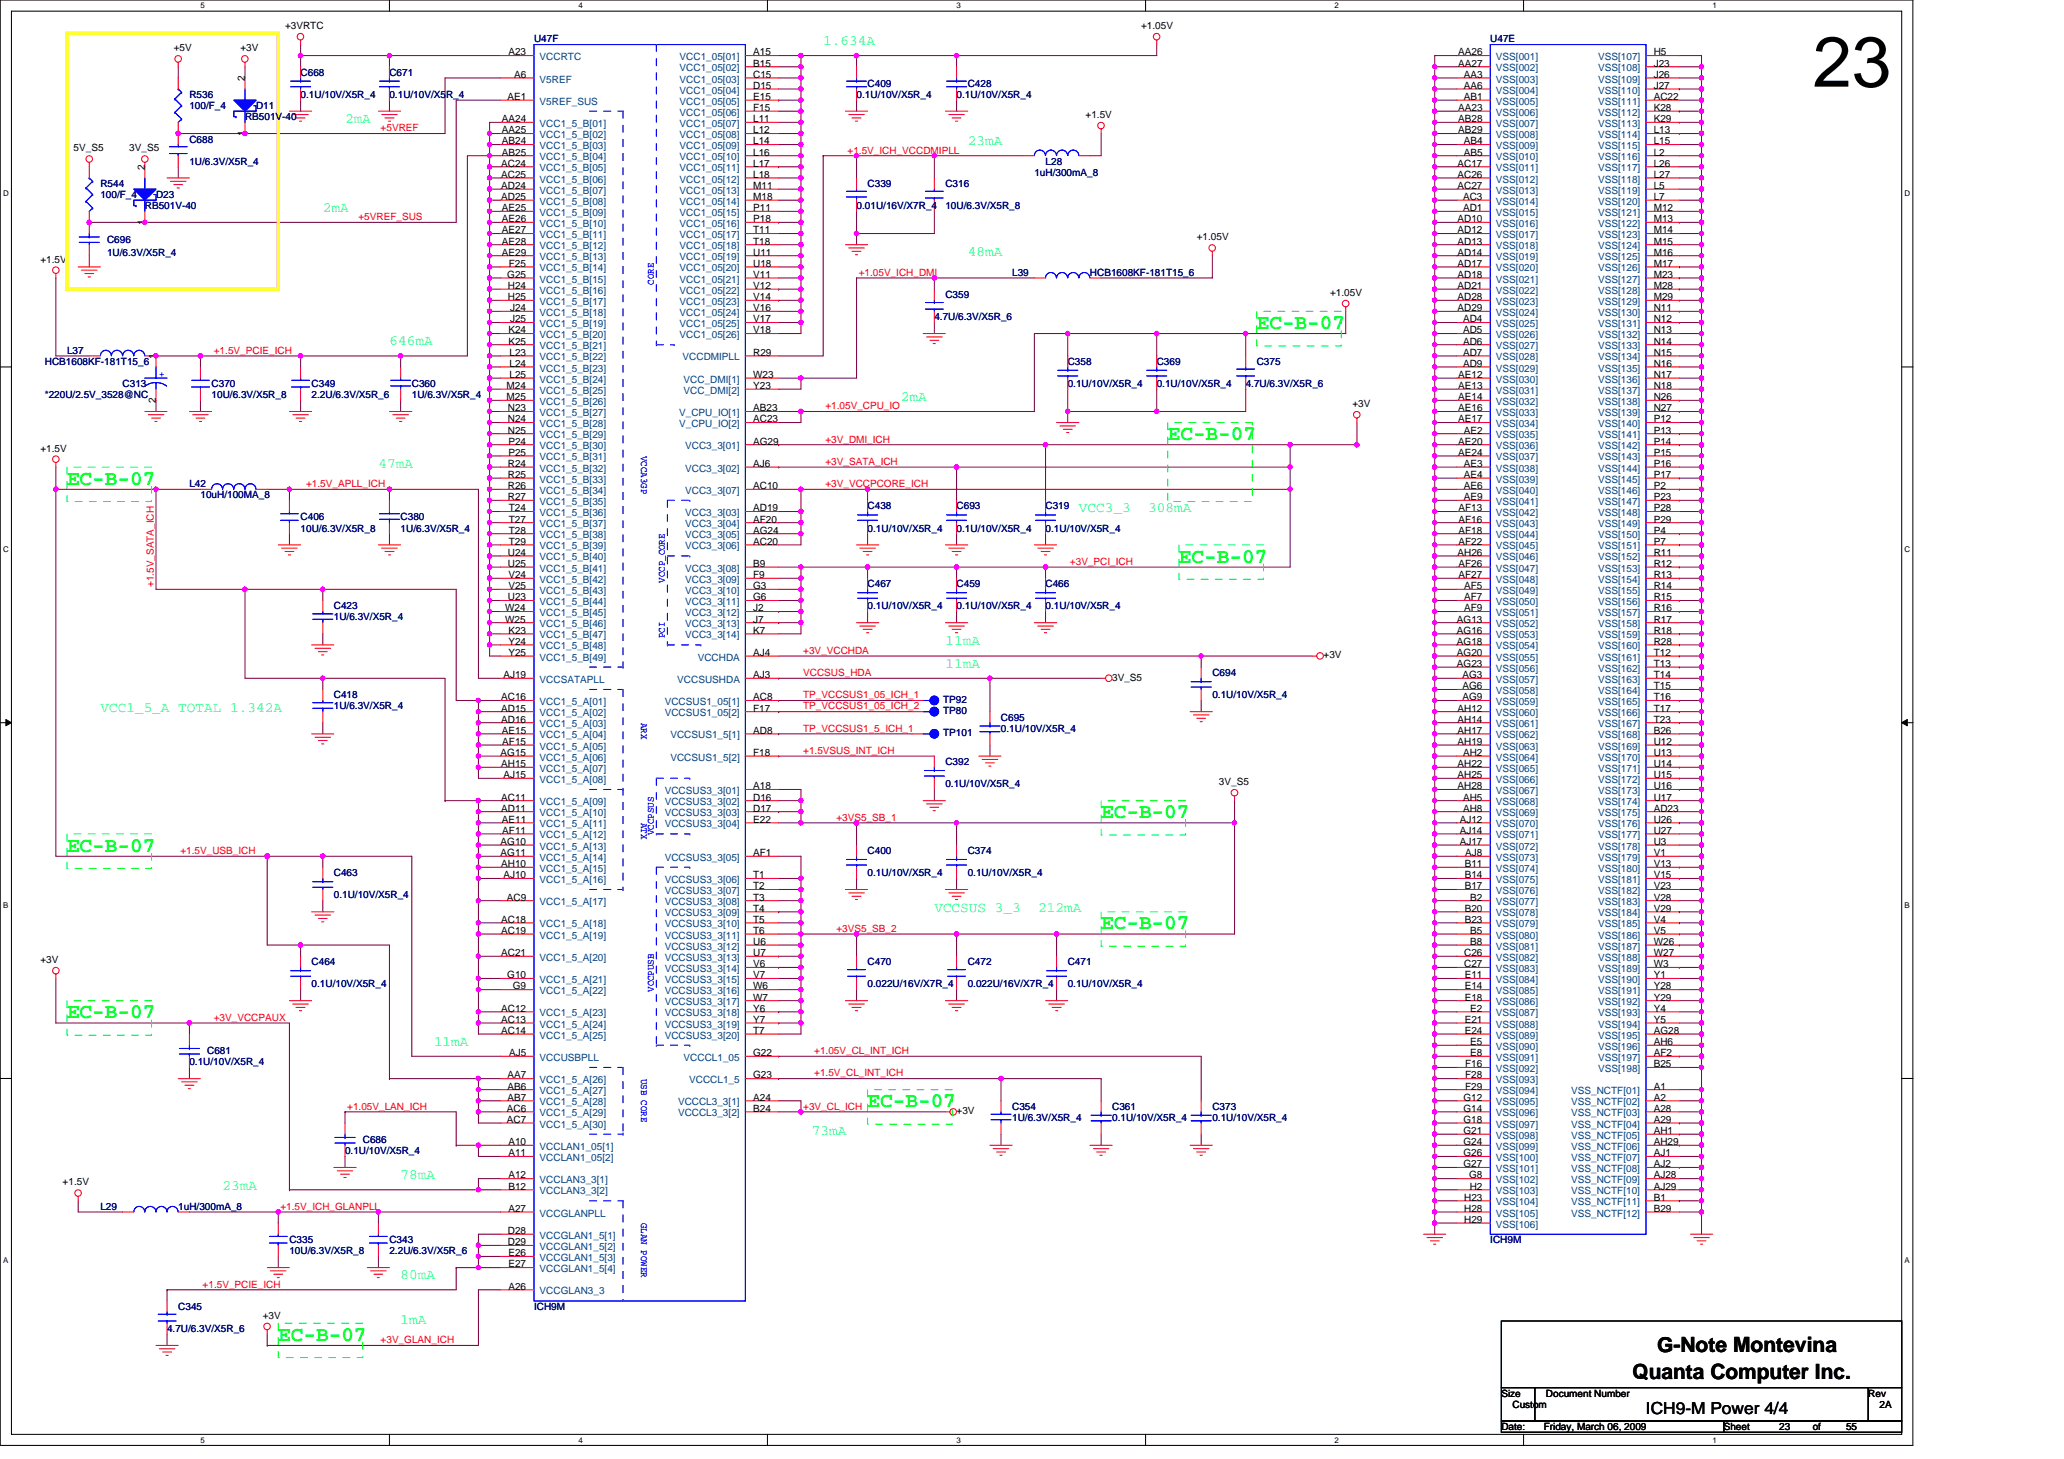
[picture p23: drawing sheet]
<svg xmlns="http://www.w3.org/2000/svg" width="297mm" height="210mm" viewBox="0 0 297 210" stroke-linecap="round" stroke-linejoin="round" font-family="sans-serif">
<defs><g id="words">
<text font-size="10.2" x="260.9" y="12.5">23</text>
<g font-size="3" fill="#0f0">
<text x="180.9" y="47.3">EC-B-07</text>
<text x="168.1" y="63.4">EC-B-07</text>
<text x="9.6" y="69.8">EC-B-07</text>
<text x="169.7" y="81">EC-B-07</text>
<text x="158.5" y="117.8">EC-B-07</text>
<text x="9.6" y="122.6">EC-B-07</text>
<text x="158.5" y="133.8">EC-B-07</text>
<text x="9.6" y="146.6">EC-B-07</text>
<text x="124.9" y="159.4">EC-B-07</text>
<text x="40" y="193">EC-B-07</text>
</g>
<g font-size="3">
<text x="238.5" y="194.5">G-Note Montevina</text>
<text x="234.9" y="198.5">Quanta Computer Inc.</text>
</g>
<text font-size="2.4" x="236.9" y="203.5">ICH9-M Power 4/4</text>
<g font-size="2.1" fill="#0ff">
<text x="118.5" y="6.5">1.634A</text>
<text x="49.7" y="17.7">2mA</text>
<text x="139.3" y="20.9">23mA</text>
<text x="46.5" y="30.5">2mA</text>
<text x="139.3" y="36.9">48mA</text>
<text x="56" y="49.7">646mA</text>
<text x="129.7" y="57.7">2mA</text>
<text x="54.5" y="67.3">47mA</text>
<text x="155.3" y="73.7">VCC3_3</text>
<text x="165.2" y="73.7">308mA</text>
<text x="136.1" y="92.9">11mA</text>
<text x="136.1" y="96.1">11mA</text>
<text x="14.5" y="102.5">VCC1_5_A TOTAL 1.342A</text>
<text x="134.5" y="131.3">VCCSUS 3_3</text>
<text x="149.4" y="131.3">212mA</text>
<text x="62.5" y="150.5">11mA</text>
<text x="116.9" y="163.3">73mA</text>
<text x="32" y="171.3">23mA</text>
<text x="57.7" y="169.7">78mA</text>
<text x="57.7" y="184.1">80mA</text>
<text x="57.7" y="190.5">1mA</text>
</g>
<g font-size="1.4">
<text x="41" y="4.2">+3VRTC</text>
<text x="164.2" y="4.2">+1.05V</text>
<text x="25" y="7.4">+5V</text>
<text x="34.6" y="7.4">+3V</text>
<text x="35.2" y="11.7" transform="rotate(-90 35.2 11.7)">2</text>
<text x="73.2" y="8">A23</text>
<text x="74" y="11.2">A6</text>
<text x="108.4" y="8">A15</text>
<text x="108.4" y="9.6">B15</text>
<text x="108.4" y="11.2">C15</text>
<text x="209.8" y="8">AA26</text>
<text x="209.8" y="9.6">AA27</text>
<text x="210.6" y="11.2">AA3</text>
<text x="238" y="8">H5</text>
<text x="238" y="9.6">J23</text>
<text x="238" y="11.2">J26</text>
<text x="72.2" y="17.6">AA24</text>
<text x="73" y="14.4">AE1</text>
<text x="108.4" y="12.8">D15</text>
<text x="108.4" y="14.4">E15</text>
<text x="108.4" y="16">F15</text>
<text x="108.4" y="17.6">L11</text>
<text x="156.2" y="17">+1.5V</text>
<text x="209.8" y="16">AA23</text>
<text x="209.8" y="17.6">AB28</text>
<text x="210.6" y="12.8">AA6</text>
<text x="210.6" y="14.4">AB1</text>
<text x="238" y="12.8">J27</text>
<text x="238" y="14.4">AC22</text>
<text x="238" y="16">K28</text>
<text x="238" y="17.6">K29</text>
<text x="10.6" y="21.8">5V_S5</text>
<text x="18.6" y="21.8">3V_S5</text>
<text x="35.2" y="19.5" transform="rotate(-90 35.2 19.5)">1</text>
<text x="72.1" y="24">AC24</text>
<text x="72.2" y="19.2">AA25</text>
<text x="72.2" y="20.8">AB24</text>
<text x="72.2" y="22.4">AB25</text>
<text x="108.4" y="19.2">L12</text>
<text x="108.4" y="20.8">L14</text>
<text x="108.4" y="22.4">L16</text>
<text x="108.4" y="24">L17</text>
<text x="209.8" y="24">AC17</text>
<text x="209.8" y="19.2">AB29</text>
<text x="210.6" y="20.8">AB4</text>
<text x="210.6" y="22.4">AB5</text>
<text x="238" y="19.2">L13</text>
<text x="238" y="20.8">L15</text>
<text x="238" y="22.4">L2</text>
<text x="238" y="24">L26</text>
<text x="20.8" y="24.5" transform="rotate(-90 20.8 24.5)">2</text>
<text x="72.1" y="25.6">AC25</text>
<text x="72.1" y="27.2">AD24</text>
<text x="72.1" y="28.8">AD25</text>
<text x="108.4" y="25.6">L18</text>
<text x="108.4" y="27.2">M11</text>
<text x="108.4" y="28.8">M18</text>
<text x="209.8" y="25.6">AC26</text>
<text x="209.8" y="27.2">AC27</text>
<text x="210.6" y="28.8">AC3</text>
<text x="238" y="25.6">L27</text>
<text x="238" y="27.2">L5</text>
<text x="238" y="28.8">L7</text>
<text x="20.8" y="32.3" transform="rotate(-90 20.8 32.3)">1</text>
<text x="72.2" y="30.4">AE25</text>
<text x="72.2" y="32">AE26</text>
<text x="72.2" y="33.6">AE27</text>
<text x="72.2" y="35.2">AE28</text>
<text x="108.4" y="30.4">P11</text>
<text x="108.4" y="32">P18</text>
<text x="108.4" y="33.6">T11</text>
<text x="108.4" y="35.2">T18</text>
<text x="172.2" y="34.6">+1.05V</text>
<text x="209.8" y="32">AD10</text>
<text x="209.8" y="33.6">AD12</text>
<text x="209.8" y="35.2">AD13</text>
<text x="210.6" y="30.4">AD1</text>
<text x="238" y="30.4">M12</text>
<text x="238" y="32">M13</text>
<text x="238" y="33.6">M14</text>
<text x="238" y="35.2">M15</text>
<text x="5.8" y="37.8">+1.5V</text>
<text x="72.2" y="36.8">AE29</text>
<text x="73" y="40">G25</text>
<text x="73.1" y="41.6">H24</text>
<text x="73.2" y="38.4">F25</text>
<text x="108.4" y="36.8">U11</text>
<text x="108.4" y="38.4">U18</text>
<text x="108.4" y="41.6">V12</text>
<text x="108.4" y="40">V11</text>
<text x="209.8" y="36.8">AD14</text>
<text x="209.8" y="38.4">AD17</text>
<text x="209.8" y="40">AD18</text>
<text x="209.8" y="41.6">AD21</text>
<text x="238" y="36.8">M16</text>
<text x="238" y="38.4">M17</text>
<text x="238" y="40">M23</text>
<text x="238" y="41.6">M28</text>
<text x="73.1" y="43.2">H25</text>
<text x="73.2" y="48">K24</text>
<text x="73.4" y="44.8">J24</text>
<text x="73.4" y="46.4">J25</text>
<text x="108.4" y="46.4">V17</text>
<text x="108.4" y="43.2">V14</text>
<text x="108.4" y="48">V18</text>
<text x="108.4" y="44.8">V16</text>
<text x="191.4" y="42.6">+1.05V</text>
<text x="209.8" y="43.2">AD28</text>
<text x="209.8" y="44.8">AD29</text>
<text x="210.6" y="46.4">AD4</text>
<text x="210.6" y="48">AD5</text>
<text x="238" y="43.2">M29</text>
<text x="238" y="44.8">N11</text>
<text x="238" y="46.4">N12</text>
<text x="238" y="48">N13</text>
<text x="22.4" y="51.7" transform="rotate(-90 22.4 51.7)">1</text>
<text x="73.2" y="49.6">K25</text>
<text x="73.3" y="51.2">L23</text>
<text x="73.3" y="52.8">L24</text>
<text x="108.4" y="51.2">R29</text>
<text x="210.6" y="49.6">AD6</text>
<text x="210.6" y="51.2">AD7</text>
<text x="210.6" y="52.8">AD9</text>
<text x="238" y="49.6">N14</text>
<text x="238" y="51.2">N15</text>
<text x="238" y="52.8">N16</text>
<text x="22.4" y="57.9" transform="rotate(-90 22.4 57.9)">2</text>
<text x="72.9" y="56">M24</text>
<text x="72.9" y="57.6">M25</text>
<text x="73.1" y="59.2">N23</text>
<text x="73.3" y="54.4">L25</text>
<text x="108.4" y="59.2">AB23</text>
<text x="108.4" y="56">Y23</text>
<text x="108.4" y="54.4">W23</text>
<text x="194.6" y="58.6">+3V</text>
<text x="209.8" y="54.4">AE12</text>
<text x="209.8" y="56">AE13</text>
<text x="209.8" y="57.6">AE14</text>
<text x="209.8" y="59.2">AE16</text>
<text x="238" y="54.4">N17</text>
<text x="238" y="56">N18</text>
<text x="238" y="57.6">N26</text>
<text x="238" y="59.2">N27</text>
<text x="5.8" y="65">+1.5V</text>
<text x="73.1" y="60.8">N24</text>
<text x="73.1" y="62.4">N25</text>
<text x="73.2" y="64">P24</text>
<text x="73.2" y="65.6">P25</text>
<text x="108.4" y="64">AG29</text>
<text x="108.4" y="60.8">AC23</text>
<text x="209.8" y="60.8">AE17</text>
<text x="209.8" y="64">AE20</text>
<text x="209.8" y="65.6">AE24</text>
<text x="210.6" y="62.4">AE2</text>
<text x="238" y="60.8">P12</text>
<text x="238" y="62.4">P13</text>
<text x="238" y="64">P14</text>
<text x="238" y="65.6">P15</text>
<text x="73.1" y="67.2">R24</text>
<text x="73.1" y="68.8">R25</text>
<text x="73.1" y="70.4">R26</text>
<text x="73.1" y="72">R27</text>
<text x="108.4" y="67.2">AJ6</text>
<text x="108.4" y="70.4">AC10</text>
<text x="210.6" y="67.2">AE3</text>
<text x="210.6" y="68.8">AE4</text>
<text x="210.6" y="70.4">AE6</text>
<text x="210.6" y="72">AE9</text>
<text x="238" y="67.2">P16</text>
<text x="238" y="68.8">P17</text>
<text x="238" y="70.4">P2</text>
<text x="238" y="72">P23</text>
<text x="73.2" y="73.6">T24</text>
<text x="73.2" y="75.2">T27</text>
<text x="73.2" y="76.8">T28</text>
<text x="108.4" y="73.6">AD19</text>
<text x="108.4" y="75.2">AF20</text>
<text x="108.4" y="76.8">AG24</text>
<text x="209.9" y="73.6">AF13</text>
<text x="209.9" y="75.2">AF16</text>
<text x="209.9" y="76.8">AF18</text>
<text x="238" y="73.6">P28</text>
<text x="238" y="75.2">P29</text>
<text x="238" y="76.8">P4</text>
<text x="73.1" y="80">U24</text>
<text x="73.1" y="81.6">U25</text>
<text x="73.2" y="83.2">V24</text>
<text x="73.2" y="78.4">T29</text>
<text x="108.4" y="83.2">F9</text>
<text x="108.4" y="81.6">B9</text>
<text x="108.4" y="78.4">AC20</text>
<text x="209.8" y="80">AH26</text>
<text x="209.9" y="78.4">AF22</text>
<text x="209.9" y="81.6">AF26</text>
<text x="209.9" y="83.2">AF27</text>
<text x="238" y="78.4">P7</text>
<text x="238" y="80">R11</text>
<text x="238" y="81.6">R12</text>
<text x="238" y="83.2">R13</text>
<text x="72.7" y="88">W24</text>
<text x="72.7" y="89.6">W25</text>
<text x="73.1" y="86.4">U23</text>
<text x="73.2" y="84.8">V25</text>
<text x="108.4" y="84.8">G3</text>
<text x="108.4" y="86.4">G6</text>
<text x="108.4" y="88">J2</text>
<text x="108.4" y="89.6">J7</text>
<text x="209.7" y="89.6">AG13</text>
<text x="210.7" y="84.8">AF5</text>
<text x="210.7" y="86.4">AF7</text>
<text x="210.7" y="88">AF9</text>
<text x="238" y="84.8">R14</text>
<text x="238" y="86.4">R15</text>
<text x="238" y="88">R16</text>
<text x="238" y="89.6">R17</text>
<text x="73.2" y="91.2">K23</text>
<text x="73.2" y="92.8">Y24</text>
<text x="73.2" y="94.4">Y25</text>
<text x="108.4" y="91.2">K7</text>
<text x="108.4" y="94.4">AJ4</text>
<text x="190.5" y="94.7">+3V</text>
<text x="209.7" y="91.2">AG16</text>
<text x="209.7" y="92.8">AG18</text>
<text x="209.7" y="94.4">AG20</text>
<text x="209.7" y="96">AG23</text>
<text x="238" y="91.2">R18</text>
<text x="238" y="92.8">R28</text>
<text x="238" y="94.4">T12</text>
<text x="238" y="96">T13</text>
<text x="72.1" y="100.8">AC16</text>
<text x="72.5" y="97.6">AJ19</text>
<text x="108.4" y="100.8">AC8</text>
<text x="108.4" y="97.6">AJ3</text>
<text x="160.1" y="98">3V_S5</text>
<text x="210.5" y="97.6">AG3</text>
<text x="210.5" y="99.2">AG6</text>
<text x="210.5" y="100.8">AG9</text>
<text x="238" y="97.6">T14</text>
<text x="238" y="99.2">T15</text>
<text x="238" y="100.8">T16</text>
<text x="72.1" y="102.4">AD15</text>
<text x="72.1" y="104">AD16</text>
<text x="72.2" y="105.6">AE15</text>
<text x="72.3" y="107.2">AF15</text>
<text x="108.4" y="102.4">F17</text>
<text x="108.4" y="105.6">AD8</text>
<text x="209.8" y="102.4">AH12</text>
<text x="209.8" y="104">AH14</text>
<text x="209.8" y="105.6">AH17</text>
<text x="209.8" y="107.2">AH19</text>
<text x="238" y="102.4">T17</text>
<text x="238" y="104">T23</text>
<text x="238" y="107.2">U12</text>
<text x="238" y="105.6">B26</text>
<text x="72" y="108.8">AG15</text>
<text x="72.1" y="110.4">AH15</text>
<text x="72.5" y="112">AJ15</text>
<text x="108.4" y="113.6">A18</text>
<text x="108.4" y="108.8">F18</text>
<text x="175.4" y="113">3V_S5</text>
<text x="209.8" y="110.4">AH22</text>
<text x="209.8" y="112">AH25</text>
<text x="209.8" y="113.6">AH28</text>
<text x="210.6" y="108.8">AH2</text>
<text x="238" y="108.8">U13</text>
<text x="238" y="110.4">U14</text>
<text x="238" y="112">U15</text>
<text x="238" y="113.6">U16</text>
<text x="72.1" y="115.2">AC11</text>
<text x="72.1" y="116.8">AD11</text>
<text x="72.2" y="118.4">AE11</text>
<text x="72.3" y="120">AF11</text>
<text x="108.4" y="115.2">D16</text>
<text x="108.4" y="116.8">D17</text>
<text x="108.4" y="118.4">E22</text>
<text x="210.1" y="118.4">AJ12</text>
<text x="210.1" y="120">AJ14</text>
<text x="210.6" y="115.2">AH5</text>
<text x="210.6" y="116.8">AH8</text>
<text x="238" y="115.2">U17</text>
<text x="238" y="116.8">AD23</text>
<text x="238" y="118.4">U26</text>
<text x="238" y="120">U27</text>
<text x="72" y="121.6">AG10</text>
<text x="72" y="123.2">AG11</text>
<text x="72.1" y="124.8">AH10</text>
<text x="108.4" y="123.2">AF1</text>
<text x="210.1" y="121.6">AJ17</text>
<text x="210.8" y="124.8">B11</text>
<text x="210.9" y="123.2">AJ8</text>
<text x="238" y="121.6">U3</text>
<text x="238" y="123.2">V1</text>
<text x="238" y="124.8">V13</text>
<text x="72.5" y="126.4">AJ10</text>
<text x="72.9" y="129.6">AC9</text>
<text x="108.4" y="126.4">T1</text>
<text x="108.4" y="128">T2</text>
<text x="108.4" y="129.6">T3</text>
<text x="108.4" y="131.2">T4</text>
<text x="210.8" y="126.4">B14</text>
<text x="210.8" y="128">B17</text>
<text x="210.8" y="131.2">B20</text>
<text x="211.6" y="129.6">B2</text>
<text x="238" y="126.4">V15</text>
<text x="238" y="128">V23</text>
<text x="238" y="129.6">V28</text>
<text x="238" y="131.2">V29</text>
<text x="72.1" y="137.6">AC21</text>
<text x="72.1" y="134.4">AC19</text>
<text x="72.1" y="132.8">AC18</text>
<text x="108.4" y="132.8">T5</text>
<text x="108.4" y="134.4">T6</text>
<text x="108.4" y="136">U6</text>
<text x="108.4" y="137.6">U7</text>
<text x="210.7" y="137.6">C26</text>
<text x="210.8" y="132.8">B23</text>
<text x="211.6" y="134.4">B5</text>
<text x="211.6" y="136">B8</text>
<text x="238" y="132.8">V4</text>
<text x="238" y="134.4">V5</text>
<text x="238" y="136">W26</text>
<text x="238" y="137.6">W27</text>
<text x="5.8" y="138.6">+3V</text>
<text x="73" y="140.8">G10</text>
<text x="73.8" y="142.4">G9</text>
<text x="108.4" y="139.2">V6</text>
<text x="108.4" y="140.8">V7</text>
<text x="108.4" y="142.4">W6</text>
<text x="108.4" y="144">W7</text>
<text x="210.7" y="139.2">C27</text>
<text x="210.8" y="140.8">E11</text>
<text x="210.8" y="142.4">E14</text>
<text x="210.8" y="144">E18</text>
<text x="238" y="139.2">W3</text>
<text x="238" y="140.8">Y1</text>
<text x="238" y="142.4">Y28</text>
<text x="238" y="144">Y29</text>
<text x="72.1" y="145.6">AC12</text>
<text x="72.1" y="147.2">AC13</text>
<text x="72.1" y="148.8">AC14</text>
<text x="108.4" y="145.6">Y6</text>
<text x="108.4" y="147.2">Y7</text>
<text x="108.4" y="148.8">T7</text>
<text x="210.8" y="147.2">E21</text>
<text x="210.8" y="148.8">E24</text>
<text x="211.6" y="145.6">E2</text>
<text x="238" y="145.6">Y4</text>
<text x="238" y="147.2">Y5</text>
<text x="238" y="148.8">AG28</text>
<text x="73" y="155.2">AA7</text>
<text x="73.3" y="152">AJ5</text>
<text x="108.4" y="155.2">G23</text>
<text x="108.4" y="152">G22</text>
<text x="210.9" y="153.6">F16</text>
<text x="210.9" y="155.2">F28</text>
<text x="211.6" y="150.4">E5</text>
<text x="211.6" y="152">E8</text>
<text x="238" y="150.4">AH6</text>
<text x="238" y="152">AF2</text>
<text x="238" y="153.6">B25</text>
<text x="72.9" y="160">AC6</text>
<text x="72.9" y="161.6">AC7</text>
<text x="73" y="156.8">AB6</text>
<text x="73" y="158.4">AB7</text>
<text x="108.4" y="160">B24</text>
<text x="108.4" y="158.4">A24</text>
<text x="137.7" y="160.4">+3V</text>
<text x="210.6" y="158.4">G12</text>
<text x="210.6" y="160">G14</text>
<text x="210.6" y="161.6">G18</text>
<text x="210.9" y="156.8">F29</text>
<text x="238" y="156.8">A1</text>
<text x="238" y="158.4">A2</text>
<text x="238" y="160">A28</text>
<text x="238" y="161.6">A29</text>
<text x="73.2" y="164.8">A10</text>
<text x="73.2" y="166.4">A11</text>
<text x="210.6" y="164.8">G24</text>
<text x="210.6" y="166.4">G26</text>
<text x="210.6" y="168">G27</text>
<text x="210.6" y="163.2">G21</text>
<text x="238" y="163.2">AH1</text>
<text x="238" y="164.8">AH29</text>
<text x="238" y="166.4">AJ1</text>
<text x="238" y="168">AJ2</text>
<text x="9" y="170.6">+1.5V</text>
<text x="73.2" y="169.6">A12</text>
<text x="73.2" y="171.2">B12</text>
<text x="210.7" y="172.8">H23</text>
<text x="211.4" y="169.6">G8</text>
<text x="211.5" y="171.2">H2</text>
<text x="238" y="169.6">AJ28</text>
<text x="238" y="171.2">AJ29</text>
<text x="238" y="172.8">B1</text>
<text x="73.1" y="179.2">D29</text>
<text x="73.1" y="177.6">D28</text>
<text x="73.2" y="174.4">A27</text>
<text x="210.7" y="174.4">H28</text>
<text x="210.7" y="176">H29</text>
<text x="238" y="174.4">B29</text>
<text x="73.2" y="182.4">E27</text>
<text x="73.2" y="180.8">E26</text>
<text x="73.2" y="185.6">A26</text>
<text x="37.8" y="189.8">+3V</text>
<text x="216.1" y="201">Size</text>
<text x="217.7" y="202.6">Custom</text>
<text x="222.5" y="201">Document Number</text>
<text x="268.9" y="201">Rev</text>
<text x="270.5" y="202.6">2A</text>
<text x="216.1" y="205.8">Date:</text>
<text x="222.2" y="205.8">Friday, March 06, 2009</text>
<text x="248.1" y="205.8">Sheet</text>
<text x="256.1" y="205.8">23</text>
<text x="260.9" y="205.8">of</text>
<text x="265.7" y="205.8">55</text>
</g>
<g font-size="1.4" fill="#000080">
<text x="43.3" y="10.9">C668</text>
<text x="56" y="10.9">C671</text>
<text x="76.9" y="6.1">U47F</text>
<text x="214.5" y="6.1">U47E</text>
<text x="27.3" y="14.1">R536</text>
<text x="27.3" y="15.7">100/F_4</text>
<text x="35.3" y="17.3">RB501V-40</text>
<text x="36.8" y="15.7">D11</text>
<text x="43.3" y="14.1">0.1U/10V/X5R_4</text>
<text x="56" y="14.1">0.1U/10V/X5R_4</text>
<text x="123.3" y="14.1">0.1U/10V/X5R_4</text>
<text x="124.9" y="12.5">C409</text>
<text x="137.7" y="14.1">0.1U/10V/X5R_4</text>
<text x="139.3" y="12.5">C428</text>
<text x="27.3" y="20.5">C688</text>
<text x="27.3" y="23.7">1U/6.3V/X5R_4</text>
<text x="150.5" y="23.7">L28</text>
<text x="14.5" y="26.9">R544</text>
<text x="14.5" y="28.5">100/F_4</text>
<text x="22.5" y="28.5">D23</text>
<text x="124.9" y="26.9">C339</text>
<text x="136.1" y="26.9">C316</text>
<text x="148.9" y="25.3">1uH/300mA_8</text>
<text x="15.4" y="34.9">C696</text>
<text x="20.8" y="30.1">RB501V-40</text>
<text x="123.3" y="30.1">0.01U/16V/X7R_4</text>
<text x="136.1" y="30.1">10U/6.3V/X5R_8</text>
<text x="15.4" y="36.8">1U/6.3V/X5R_4</text>
<text x="145.7" y="39.7">L39</text>
<text x="156.9" y="39.7">HCB1608KF-181T15_6</text>
<text x="134.5" y="46.1">4.7U/6.3V/X5R_6</text>
<text x="136.1" y="42.9">C359</text>
<text x="6.5" y="52.5">HCB1608KF-181T15_6</text>
<text x="9.6" y="50.9">L37</text>
<text x="153.7" y="52.5">C358</text>
<text x="166.5" y="52.5">C369</text>
<text x="180.9" y="52.5">C375</text>
<text x="6.5" y="57.3">*220U/2.5V_3528@NC</text>
<text x="17.6" y="55.7">C313</text>
<text x="30.5" y="55.7">C370</text>
<text x="30.5" y="57.3">10U/6.3V/X5R_8</text>
<text x="44.8" y="55.7">C349</text>
<text x="44.8" y="57.3">2.2U/6.3V/X5R_6</text>
<text x="59.3" y="55.7">C360</text>
<text x="59.3" y="57.3">1U/6.3V/X5R_4</text>
<text x="153.7" y="55.7">0.1U/10V/X5R_4</text>
<text x="166.5" y="55.7">0.1U/10V/X5R_4</text>
<text x="179.3" y="55.7">4.7U/6.3V/X5R_6</text>
<text x="27.3" y="70.1">L42</text>
<text x="28.8" y="71.7">10uH/100MA_8</text>
<text x="43.3" y="74.9">C406</text>
<text x="43.3" y="76.5">10U/6.3V/X5R_8</text>
<text x="57.7" y="74.9">C380</text>
<text x="57.7" y="76.5">1U/6.3V/X5R_4</text>
<text x="124.9" y="73.3">C438</text>
<text x="124.9" y="76.5">0.1U/10V/X5R_4</text>
<text x="137.7" y="73.3">C693</text>
<text x="137.7" y="76.5">0.1U/10V/X5R_4</text>
<text x="150.5" y="73.3">C319</text>
<text x="150.5" y="76.5">0.1U/10V/X5R_4</text>
<text x="48" y="87.7">C423</text>
<text x="48" y="89.3">1U/6.3V/X5R_4</text>
<text x="124.9" y="84.5">C467</text>
<text x="124.9" y="87.7">0.1U/10V/X5R_4</text>
<text x="137.7" y="84.5">C459</text>
<text x="137.7" y="87.7">0.1U/10V/X5R_4</text>
<text x="150.5" y="84.5">C466</text>
<text x="150.5" y="87.7">0.1U/10V/X5R_4</text>
<text x="48" y="100.5">C418</text>
<text x="135.7" y="101.2">TP92</text>
<text x="174.5" y="97.3">C694</text>
<text x="174.5" y="100.5">0.1U/10V/X5R_4</text>
<text x="48" y="102.1">1U/6.3V/X5R_4</text>
<text x="135.7" y="102.7">TP80</text>
<text x="135.7" y="106">TP101</text>
<text x="144.1" y="103.7">C695</text>
<text x="144.1" y="105.3">0.1U/10V/X5R_4</text>
<text x="136.1" y="110.1">C392</text>
<text x="136.1" y="113.3">0.1U/10V/X5R_4</text>
<text x="124.9" y="122.9">C400</text>
<text x="139.3" y="122.9">C374</text>
<text x="48" y="126.1">C463</text>
<text x="48" y="129.3">0.1U/10V/X5R_4</text>
<text x="124.9" y="126.1">0.1U/10V/X5R_4</text>
<text x="139.3" y="126.1">0.1U/10V/X5R_4</text>
<text x="44.8" y="138.9">C464</text>
<text x="44.8" y="142.1">0.1U/10V/X5R_4</text>
<text x="124.9" y="138.9">C470</text>
<text x="124.9" y="142.1">0.022U/16V/X7R_4</text>
<text x="139.3" y="138.9">C472</text>
<text x="139.3" y="142.1">0.022U/16V/X7R_4</text>
<text x="153.7" y="138.9">C471</text>
<text x="153.7" y="142.1">0.1U/10V/X5R_4</text>
<text x="27.3" y="153.3">0.1U/10V/X5R_4</text>
<text x="29.8" y="151.7">C681</text>
<text x="145.7" y="159.7">C354</text>
<text x="145.7" y="161.3">1U/6.3V/X5R_4</text>
<text x="160.1" y="159.7">C361</text>
<text x="160.1" y="161.3">0.1U/10V/X5R_4</text>
<text x="174.5" y="159.7">C373</text>
<text x="174.5" y="161.3">0.1U/10V/X5R_4</text>
<text x="49.7" y="166.1">0.1U/10V/X5R_4</text>
<text x="52.2" y="164.5">C686</text>
<text x="14.5" y="174.1">L29</text>
<text x="25.7" y="174.1">1uH/300mA_8</text>
<text x="41.7" y="178.9">C335</text>
<text x="56" y="178.9">C343</text>
<text x="214.5" y="178.9">ICH9M</text>
<text x="41.7" y="180.5">10U/6.3V/X5R_8</text>
<text x="56" y="180.5">2.2U/6.3V/X5R_6</text>
<text x="24" y="191.7">4.7U/6.3V/X5R_6</text>
<text x="25.7" y="188.5">C345</text>
<text x="76.9" y="188.5">ICH9M</text>
</g>
<g font-size="1.4" fill="#004080">
<text x="77.7" y="11.9">V5REF</text>
<text x="77.7" y="8.7">VCCRTC</text>
<text x="97.8" y="8.7">VCC1_05[01]</text>
<text x="97.8" y="10.3">VCC1_05[02]</text>
<text x="97.8" y="11.9">VCC1_05[03]</text>
<text x="215.3" y="8.7">VSS[001]</text>
<text x="215.3" y="10.3">VSS[002]</text>
<text x="215.3" y="11.9">VSS[003]</text>
<text x="230" y="8.7">VSS[107]</text>
<text x="230" y="10.3">VSS[108]</text>
<text x="230" y="11.9">VSS[109]</text>
<text x="77.7" y="15.1">V5REF_SUS</text>
<text x="97.8" y="13.5">VCC1_05[04]</text>
<text x="97.8" y="15.1">VCC1_05[05]</text>
<text x="97.8" y="16.7">VCC1_05[06]</text>
<text x="215.3" y="13.5">VSS[004]</text>
<text x="215.3" y="15.1">VSS[005]</text>
<text x="215.3" y="16.7">VSS[006]</text>
<text x="230" y="13.5">VSS[110]</text>
<text x="230" y="15.1">VSS[111]</text>
<text x="230" y="16.7">VSS[112]</text>
<text x="77.7" y="18.3">VCC1_5_B[01]</text>
<text x="77.7" y="19.9">VCC1_5_B[02]</text>
<text x="77.7" y="21.5">VCC1_5_B[03]</text>
<text x="77.7" y="23.1">VCC1_5_B[04]</text>
<text x="97.8" y="18.3">VCC1_05[07]</text>
<text x="97.8" y="19.9">VCC1_05[08]</text>
<text x="97.8" y="21.5">VCC1_05[09]</text>
<text x="97.8" y="23.1">VCC1_05[10]</text>
<text x="215.3" y="18.3">VSS[007]</text>
<text x="215.3" y="19.9">VSS[008]</text>
<text x="215.3" y="21.5">VSS[009]</text>
<text x="215.3" y="23.1">VSS[010]</text>
<text x="230" y="18.3">VSS[113]</text>
<text x="230" y="19.9">VSS[114]</text>
<text x="230" y="21.5">VSS[115]</text>
<text x="230" y="23.1">VSS[116]</text>
<text x="77.7" y="24.7">VCC1_5_B[05]</text>
<text x="77.7" y="26.3">VCC1_5_B[06]</text>
<text x="77.7" y="27.9">VCC1_5_B[07]</text>
<text x="77.7" y="29.5">VCC1_5_B[08]</text>
<text x="97.8" y="24.7">VCC1_05[11]</text>
<text x="97.8" y="26.3">VCC1_05[12]</text>
<text x="97.8" y="27.9">VCC1_05[13]</text>
<text x="97.8" y="29.5">VCC1_05[14]</text>
<text x="215.3" y="24.7">VSS[011]</text>
<text x="215.3" y="26.3">VSS[012]</text>
<text x="215.3" y="27.9">VSS[013]</text>
<text x="215.3" y="29.5">VSS[014]</text>
<text x="230" y="24.7">VSS[117]</text>
<text x="230" y="26.3">VSS[118]</text>
<text x="230" y="27.9">VSS[119]</text>
<text x="230" y="29.5">VSS[120]</text>
<text x="77.7" y="31.1">VCC1_5_B[09]</text>
<text x="77.7" y="32.7">VCC1_5_B[10]</text>
<text x="77.7" y="34.3">VCC1_5_B[11]</text>
<text x="77.7" y="35.9">VCC1_5_B[12]</text>
<text x="97.8" y="31.1">VCC1_05[15]</text>
<text x="97.8" y="32.7">VCC1_05[16]</text>
<text x="97.8" y="34.3">VCC1_05[17]</text>
<text x="97.8" y="35.9">VCC1_05[18]</text>
<text x="215.3" y="31.1">VSS[015]</text>
<text x="215.3" y="32.7">VSS[016]</text>
<text x="215.3" y="34.3">VSS[017]</text>
<text x="215.3" y="35.9">VSS[018]</text>
<text x="230" y="31.1">VSS[121]</text>
<text x="230" y="32.7">VSS[122]</text>
<text x="230" y="34.3">VSS[123]</text>
<text x="230" y="35.9">VSS[124]</text>
<text x="77.7" y="37.5">VCC1_5_B[13]</text>
<text x="77.7" y="39.1">VCC1_5_B[14]</text>
<text x="77.7" y="40.7">VCC1_5_B[15]</text>
<text x="97.8" y="37.5">VCC1_05[19]</text>
<text x="97.8" y="39.1">VCC1_05[20]</text>
<text x="97.8" y="40.7">VCC1_05[21]</text>
<text x="215.3" y="37.5">VSS[019]</text>
<text x="215.3" y="39.1">VSS[020]</text>
<text x="215.3" y="40.7">VSS[021]</text>
<text x="230" y="37.5">VSS[125]</text>
<text x="230" y="39.1">VSS[126]</text>
<text x="230" y="40.7">VSS[127]</text>
<text x="77.7" y="42.3">VCC1_5_B[16]</text>
<text x="77.7" y="43.9">VCC1_5_B[17]</text>
<text x="77.7" y="45.5">VCC1_5_B[18]</text>
<text x="77.7" y="47.1">VCC1_5_B[19]</text>
<text x="97.8" y="42.3">VCC1_05[22]</text>
<text x="97.8" y="47.1">VCC1_05[25]</text>
<text x="97.8" y="43.9">VCC1_05[23]</text>
<text x="97.8" y="45.5">VCC1_05[24]</text>
<text x="215.3" y="42.3">VSS[022]</text>
<text x="215.3" y="43.9">VSS[023]</text>
<text x="215.3" y="45.5">VSS[024]</text>
<text x="215.3" y="47.1">VSS[025]</text>
<text x="230" y="42.3">VSS[128]</text>
<text x="230" y="43.9">VSS[129]</text>
<text x="230" y="45.5">VSS[130]</text>
<text x="230" y="47.1">VSS[131]</text>
<text x="77.7" y="48.7">VCC1_5_B[20]</text>
<text x="77.7" y="50.3">VCC1_5_B[21]</text>
<text x="77.7" y="51.9">VCC1_5_B[22]</text>
<text x="77.7" y="53.5">VCC1_5_B[23]</text>
<text x="97.8" y="48.7">VCC1_05[26]</text>
<text x="98.2" y="51.9">VCCDMIPLL</text>
<text x="215.3" y="48.7">VSS[026]</text>
<text x="215.3" y="50.3">VSS[027]</text>
<text x="215.3" y="51.9">VSS[028]</text>
<text x="215.3" y="53.5">VSS[029]</text>
<text x="230" y="48.7">VSS[132]</text>
<text x="230" y="50.3">VSS[133]</text>
<text x="230" y="51.9">VSS[134]</text>
<text x="230" y="53.5">VSS[135]</text>
<text x="77.7" y="55.1">VCC1_5_B[24]</text>
<text x="77.7" y="56.7">VCC1_5_B[25]</text>
<text x="77.7" y="58.3">VCC1_5_B[26]</text>
<text x="77.7" y="59.9">VCC1_5_B[27]</text>
<text x="97.7" y="59.9">V_CPU_IO[1]</text>
<text x="98.4" y="56.7">VCC_DMI[2]</text>
<text x="98.4" y="55.1">VCC_DMI[1]</text>
<text x="215.3" y="55.1">VSS[030]</text>
<text x="215.3" y="56.7">VSS[031]</text>
<text x="215.3" y="58.3">VSS[032]</text>
<text x="215.3" y="59.9">VSS[033]</text>
<text x="230" y="55.1">VSS[136]</text>
<text x="230" y="56.7">VSS[137]</text>
<text x="230" y="58.3">VSS[138]</text>
<text x="230" y="59.9">VSS[139]</text>
<text x="77.7" y="61.5">VCC1_5_B[28]</text>
<text x="77.7" y="63.1">VCC1_5_B[29]</text>
<text x="77.7" y="64.7">VCC1_5_B[30]</text>
<text x="97.7" y="61.5">V_CPU_IO[2]</text>
<text x="98.6" y="64.7">VCC3_3[01]</text>
<text x="215.3" y="61.5">VSS[034]</text>
<text x="215.3" y="63.1">VSS[035]</text>
<text x="215.3" y="64.7">VSS[036]</text>
<text x="230" y="61.5">VSS[140]</text>
<text x="230" y="63.1">VSS[141]</text>
<text x="230" y="64.7">VSS[142]</text>
<text x="77.7" y="66.3">VCC1_5_B[31]</text>
<text x="77.7" y="67.9">VCC1_5_B[32]</text>
<text x="77.7" y="69.5">VCC1_5_B[33]</text>
<text x="77.7" y="71.1">VCC1_5_B[34]</text>
<text x="98.6" y="67.9">VCC3_3[02]</text>
<text x="98.6" y="71.1">VCC3_3[07]</text>
<text x="215.3" y="66.3">VSS[037]</text>
<text x="215.3" y="67.9">VSS[038]</text>
<text x="215.3" y="69.5">VSS[039]</text>
<text x="215.3" y="71.1">VSS[040]</text>
<text x="230" y="66.3">VSS[143]</text>
<text x="230" y="67.9">VSS[144]</text>
<text x="230" y="69.5">VSS[145]</text>
<text x="230" y="71.1">VSS[146]</text>
<text x="77.7" y="72.7">VCC1_5_B[35]</text>
<text x="77.7" y="74.3">VCC1_5_B[36]</text>
<text x="77.7" y="75.9">VCC1_5_B[37]</text>
<text x="77.7" y="77.5">VCC1_5_B[38]</text>
<text x="98.6" y="74.3">VCC3_3[03]</text>
<text x="98.6" y="75.9">VCC3_3[04]</text>
<text x="98.6" y="77.5">VCC3_3[05]</text>
<text x="215.3" y="72.7">VSS[041]</text>
<text x="215.3" y="74.3">VSS[042]</text>
<text x="215.3" y="75.9">VSS[043]</text>
<text x="215.3" y="77.5">VSS[044]</text>
<text x="230" y="72.7">VSS[147]</text>
<text x="230" y="74.3">VSS[148]</text>
<text x="230" y="75.9">VSS[149]</text>
<text x="230" y="77.5">VSS[150]</text>
<text x="77.7" y="79.1">VCC1_5_B[39]</text>
<text x="77.7" y="80.7">VCC1_5_B[40]</text>
<text x="77.7" y="82.3">VCC1_5_B[41]</text>
<text x="77.7" y="83.9">VCC1_5_B[42]</text>
<text x="98.6" y="83.9">VCC3_3[09]</text>
<text x="98.6" y="82.3">VCC3_3[08]</text>
<text x="98.6" y="79.1">VCC3_3[06]</text>
<text x="215.3" y="79.1">VSS[045]</text>
<text x="215.3" y="80.7">VSS[046]</text>
<text x="215.3" y="82.3">VSS[047]</text>
<text x="215.3" y="83.9">VSS[048]</text>
<text x="230" y="79.1">VSS[151]</text>
<text x="230" y="80.7">VSS[152]</text>
<text x="230" y="82.3">VSS[153]</text>
<text x="230" y="83.9">VSS[154]</text>
<text x="77.7" y="88.7">VCC1_5_B[45]</text>
<text x="77.7" y="85.5">VCC1_5_B[43]</text>
<text x="77.7" y="87.1">VCC1_5_B[44]</text>
<text x="98.6" y="85.5">VCC3_3[10]</text>
<text x="98.6" y="87.1">VCC3_3[11]</text>
<text x="98.6" y="88.7">VCC3_3[12]</text>
<text x="215.3" y="85.5">VSS[049]</text>
<text x="215.3" y="87.1">VSS[050]</text>
<text x="215.3" y="88.7">VSS[051]</text>
<text x="230" y="85.5">VSS[155]</text>
<text x="230" y="87.1">VSS[156]</text>
<text x="230" y="88.7">VSS[157]</text>
<text x="77.7" y="90.3">VCC1_5_B[46]</text>
<text x="77.7" y="91.9">VCC1_5_B[47]</text>
<text x="77.7" y="93.5">VCC1_5_B[48]</text>
<text x="77.7" y="95.1">VCC1_5_B[49]</text>
<text x="98.6" y="90.3">VCC3_3[13]</text>
<text x="98.6" y="91.9">VCC3_3[14]</text>
<text x="100.4" y="95.1">VCCHDA</text>
<text x="215.3" y="90.3">VSS[052]</text>
<text x="215.3" y="91.9">VSS[053]</text>
<text x="215.3" y="93.5">VSS[054]</text>
<text x="215.3" y="95.1">VSS[055]</text>
<text x="230" y="90.3">VSS[158]</text>
<text x="230" y="91.9">VSS[159]</text>
<text x="230" y="93.5">VSS[160]</text>
<text x="230" y="95.1">VSS[161]</text>
<text x="77.7" y="101.5">VCC1_5_A[01]</text>
<text x="77.7" y="98.3">VCCSATAPLL</text>
<text x="95.7" y="101.5">VCCSUS1_05[1]</text>
<text x="97.5" y="98.3">VCCSUSHDA</text>
<text x="215.3" y="96.7">VSS[056]</text>
<text x="215.3" y="98.3">VSS[057]</text>
<text x="215.3" y="99.9">VSS[058]</text>
<text x="215.3" y="101.5">VSS[059]</text>
<text x="230" y="96.7">VSS[162]</text>
<text x="230" y="98.3">VSS[163]</text>
<text x="230" y="99.9">VSS[164]</text>
<text x="230" y="101.5">VSS[165]</text>
<text x="77.7" y="103.1">VCC1_5_A[02]</text>
<text x="77.7" y="104.7">VCC1_5_A[03]</text>
<text x="77.7" y="106.3">VCC1_5_A[04]</text>
<text x="77.7" y="107.9">VCC1_5_A[05]</text>
<text x="95.7" y="103.1">VCCSUS1_05[2]</text>
<text x="96.5" y="106.3">VCCSUS1_5[1]</text>
<text x="215.3" y="103.1">VSS[060]</text>
<text x="215.3" y="104.7">VSS[061]</text>
<text x="215.3" y="106.3">VSS[062]</text>
<text x="215.3" y="107.9">VSS[063]</text>
<text x="230" y="103.1">VSS[166]</text>
<text x="230" y="104.7">VSS[167]</text>
<text x="230" y="107.9">VSS[169]</text>
<text x="230" y="106.3">VSS[168]</text>
<text x="77.7" y="109.5">VCC1_5_A[06]</text>
<text x="77.7" y="111.1">VCC1_5_A[07]</text>
<text x="77.7" y="112.7">VCC1_5_A[08]</text>
<text x="96.5" y="109.5">VCCSUS1_5[2]</text>
<text x="215.3" y="109.5">VSS[064]</text>
<text x="215.3" y="111.1">VSS[065]</text>
<text x="215.3" y="112.7">VSS[066]</text>
<text x="230" y="109.5">VSS[170]</text>
<text x="230" y="111.1">VSS[171]</text>
<text x="230" y="112.7">VSS[172]</text>
<text x="77.7" y="115.9">VCC1_5_A[09]</text>
<text x="77.7" y="117.5">VCC1_5_A[10]</text>
<text x="77.7" y="119.1">VCC1_5_A[11]</text>
<text x="95.7" y="114.3">VCCSUS3_3[01]</text>
<text x="95.7" y="115.9">VCCSUS3_3[02]</text>
<text x="95.7" y="117.5">VCCSUS3_3[03]</text>
<text x="95.7" y="119.1">VCCSUS3_3[04]</text>
<text x="215.3" y="114.3">VSS[067]</text>
<text x="215.3" y="115.9">VSS[068]</text>
<text x="215.3" y="117.5">VSS[069]</text>
<text x="215.3" y="119.1">VSS[070]</text>
<text x="230" y="114.3">VSS[173]</text>
<text x="230" y="115.9">VSS[174]</text>
<text x="230" y="117.5">VSS[175]</text>
<text x="230" y="119.1">VSS[176]</text>
<text x="77.7" y="122.3">VCC1_5_A[13]</text>
<text x="77.7" y="120.7">VCC1_5_A[12]</text>
<text x="77.7" y="125.5">VCC1_5_A[15]</text>
<text x="77.7" y="123.9">VCC1_5_A[14]</text>
<text x="95.7" y="123.9">VCCSUS3_3[05]</text>
<text x="215.3" y="120.7">VSS[071]</text>
<text x="215.3" y="122.3">VSS[072]</text>
<text x="215.3" y="123.9">VSS[073]</text>
<text x="215.3" y="125.5">VSS[074]</text>
<text x="230" y="120.7">VSS[177]</text>
<text x="230" y="122.3">VSS[178]</text>
<text x="230" y="123.9">VSS[179]</text>
<text x="230" y="125.5">VSS[180]</text>
<text x="77.7" y="130.3">VCC1_5_A[17]</text>
<text x="77.7" y="127.1">VCC1_5_A[16]</text>
<text x="95.7" y="127.1">VCCSUS3_3[06]</text>
<text x="95.7" y="128.7">VCCSUS3_3[07]</text>
<text x="95.7" y="130.3">VCCSUS3_3[08]</text>
<text x="95.7" y="131.9">VCCSUS3_3[09]</text>
<text x="215.3" y="127.1">VSS[075]</text>
<text x="215.3" y="128.7">VSS[076]</text>
<text x="215.3" y="130.3">VSS[077]</text>
<text x="215.3" y="131.9">VSS[078]</text>
<text x="230" y="127.1">VSS[181]</text>
<text x="230" y="128.7">VSS[182]</text>
<text x="230" y="130.3">VSS[183]</text>
<text x="230" y="131.9">VSS[184]</text>
<text x="77.7" y="135.1">VCC1_5_A[19]</text>
<text x="77.7" y="133.5">VCC1_5_A[18]</text>
<text x="95.7" y="133.5">VCCSUS3_3[10]</text>
<text x="95.7" y="135.1">VCCSUS3_3[11]</text>
<text x="95.7" y="136.7">VCCSUS3_3[12]</text>
<text x="215.3" y="133.5">VSS[079]</text>
<text x="215.3" y="135.1">VSS[080]</text>
<text x="215.3" y="136.7">VSS[081]</text>
<text x="230" y="133.5">VSS[185]</text>
<text x="230" y="135.1">VSS[186]</text>
<text x="230" y="136.7">VSS[187]</text>
<text x="77.7" y="143.1">VCC1_5_A[22]</text>
<text x="77.7" y="138.3">VCC1_5_A[20]</text>
<text x="77.7" y="141.5">VCC1_5_A[21]</text>
<text x="95.7" y="138.3">VCCSUS3_3[13]</text>
<text x="95.7" y="139.9">VCCSUS3_3[14]</text>
<text x="95.7" y="141.5">VCCSUS3_3[15]</text>
<text x="95.7" y="143.1">VCCSUS3_3[16]</text>
<text x="215.3" y="138.3">VSS[082]</text>
<text x="215.3" y="139.9">VSS[083]</text>
<text x="215.3" y="141.5">VSS[084]</text>
<text x="215.3" y="143.1">VSS[085]</text>
<text x="230" y="138.3">VSS[188]</text>
<text x="230" y="139.9">VSS[189]</text>
<text x="230" y="141.5">VSS[190]</text>
<text x="230" y="143.1">VSS[191]</text>
<text x="77.7" y="146.3">VCC1_5_A[23]</text>
<text x="77.7" y="147.9">VCC1_5_A[24]</text>
<text x="77.7" y="149.5">VCC1_5_A[25]</text>
<text x="95.7" y="144.7">VCCSUS3_3[17]</text>
<text x="95.7" y="146.3">VCCSUS3_3[18]</text>
<text x="95.7" y="147.9">VCCSUS3_3[19]</text>
<text x="95.7" y="149.5">VCCSUS3_3[20]</text>
<text x="215.3" y="144.7">VSS[086]</text>
<text x="215.3" y="146.3">VSS[087]</text>
<text x="215.3" y="147.9">VSS[088]</text>
<text x="215.3" y="149.5">VSS[089]</text>
<text x="230" y="144.7">VSS[192]</text>
<text x="230" y="146.3">VSS[193]</text>
<text x="230" y="147.9">VSS[194]</text>
<text x="230" y="149.5">VSS[195]</text>
<text x="77.7" y="152.7">VCCUSBPLL</text>
<text x="77.7" y="155.9">VCC1_5_A[26]</text>
<text x="98.4" y="152.7">VCCCL1_05</text>
<text x="99.2" y="155.9">VCCCL1_5</text>
<text x="215.3" y="151.1">VSS[090]</text>
<text x="215.3" y="152.7">VSS[091]</text>
<text x="215.3" y="154.3">VSS[092]</text>
<text x="215.3" y="155.9">VSS[093]</text>
<text x="230" y="151.1">VSS[196]</text>
<text x="230" y="152.7">VSS[197]</text>
<text x="230" y="154.3">VSS[198]</text>
<text x="77.7" y="157.5">VCC1_5_A[27]</text>
<text x="77.7" y="159.1">VCC1_5_A[28]</text>
<text x="77.7" y="160.7">VCC1_5_A[29]</text>
<text x="97.6" y="160.7">VCCCL3_3[2]</text>
<text x="97.6" y="159.1">VCCCL3_3[1]</text>
<text x="215.3" y="157.5">VSS[094]</text>
<text x="215.3" y="159.1">VSS[095]</text>
<text x="215.3" y="160.7">VSS[096]</text>
<text x="226.1" y="157.5">VSS_NCTF[01]</text>
<text x="226.1" y="159.1">VSS_NCTF[02]</text>
<text x="226.1" y="160.7">VSS_NCTF[03]</text>
<text x="77.7" y="165.5">VCCLAN1_05[1]</text>
<text x="77.7" y="167.1">VCCLAN1_05[2]</text>
<text x="77.7" y="162.3">VCC1_5_A[30]</text>
<text x="215.3" y="162.3">VSS[097]</text>
<text x="215.3" y="165.5">VSS[099]</text>
<text x="215.3" y="167.1">VSS[100]</text>
<text x="215.3" y="163.9">VSS[098]</text>
<text x="226.1" y="162.3">VSS_NCTF[04]</text>
<text x="226.1" y="163.9">VSS_NCTF[05]</text>
<text x="226.1" y="165.5">VSS_NCTF[06]</text>
<text x="226.1" y="167.1">VSS_NCTF[07]</text>
<text x="77.7" y="170.3">VCCLAN3_3[1]</text>
<text x="77.7" y="171.9">VCCLAN3_3[2]</text>
<text x="215.3" y="168.7">VSS[101]</text>
<text x="215.3" y="170.3">VSS[102]</text>
<text x="215.3" y="171.9">VSS[103]</text>
<text x="215.3" y="173.5">VSS[104]</text>
<text x="226.1" y="168.7">VSS_NCTF[08]</text>
<text x="226.1" y="170.3">VSS_NCTF[09]</text>
<text x="226.1" y="171.9">VSS_NCTF[10]</text>
<text x="226.1" y="173.5">VSS_NCTF[11]</text>
<text x="77.7" y="179.9">VCCGLAN1_5[2]</text>
<text x="77.7" y="178.3">VCCGLAN1_5[1]</text>
<text x="77.7" y="175.1">VCCGLANPLL</text>
<text x="215.3" y="175.1">VSS[105]</text>
<text x="215.3" y="176.7">VSS[106]</text>
<text x="226.1" y="175.1">VSS_NCTF[12]</text>
<text x="77.7" y="183.1">VCCGLAN1_5[4]</text>
<text x="77.7" y="181.5">VCCGLAN1_5[3]</text>
<text x="77.7" y="186.3">VCCGLAN3_3</text>
</g>
<g font-size="1.4" fill="#f00">
<text x="54.8" y="18.9">+5VREF</text>
<text x="122" y="22.1">+1.5V_ICH_VCCDMIPLL</text>
<text x="51.6" y="31.7">+5VREF_SUS</text>
<text x="123.6" y="39.7">+1.05V_ICH_DMI</text>
<text x="30.8" y="50.9">+1.5V_PCIE_ICH</text>
<text x="118.8" y="58.9">+1.05V_CPU_IO</text>
<text x="118.8" y="63.7">+3V_DMI_ICH</text>
<text x="44" y="70.1">+1.5V_APLL_ICH</text>
<text x="118.8" y="70.1">+3V_VCCPCORE_ICH</text>
<text x="118.8" y="66.9">+3V_SATA_ICH</text>
<text x="154" y="81.3">+3V_PCI_ICH</text>
<text x="22.1" y="84.5" transform="rotate(-90 22.1 84.5)">+1.5V_SATA_ICH</text>
<text x="115.6" y="94.1">+3V_VCCHDA</text>
<text x="115.6" y="100.5">TP_VCCSUS1_05_ICH_1</text>
<text x="115.6" y="97.3">VCCSUS_HDA</text>
<text x="115.6" y="102.1">TP_VCCSUS1_05_ICH_2</text>
<text x="115.6" y="105.3">TP_VCCSUS1_5_ICH_1</text>
<text x="115.6" y="108.5">+1.5VSUS_INT_ICH</text>
<text x="120.4" y="118.1">+3VS5_SB_1</text>
<text x="26" y="122.9">+1.5V_USB_ICH</text>
<text x="120.4" y="134.1">+3VS5_SB_2</text>
<text x="30.8" y="146.9">+3V_VCCPAUX</text>
<text x="117.2" y="151.7">+1.05V_CL_INT_ICH</text>
<text x="117.2" y="154.9">+1.5V_CL_INT_ICH</text>
<text x="50" y="159.7">+1.05V_LAN_ICH</text>
<text x="115.6" y="159.7">+3V_CL_ICH</text>
<text x="40.4" y="174.1">+1.5V_ICH_GLANPLL</text>
<text x="29.2" y="185.3">+1.5V_PCIE_ICH</text>
<text x="54.8" y="193.3">+3V_GLAN_ICH</text>
</g>
<g font-size="1.4" fill="#00f">
<text x="94.1" y="41" transform="rotate(-90 94.1 41)">CORE</text>
<text x="22.9" y="54.3">+</text>
<text x="92.3" y="65.6" transform="rotate(90 92.3 65.6)">VCCA3GP</text>
<text x="95.7" y="83.9" transform="rotate(-90 95.7 83.9)">VCCP_CORE</text>
<text x="95.7" y="91.9" transform="rotate(-90 95.7 91.9)">PCI</text>
<text x="92.3" y="104" transform="rotate(90 92.3 104)">ARX</text>
<text x="92.3" y="118.4" transform="rotate(90 92.3 118.4)">ATX</text>
<text x="94.1" y="120.2" transform="rotate(-90 94.1 120.2)">VCCPSUS</text>
<text x="94.1" y="142.7" transform="rotate(-90 94.1 142.7)">VCCPUSB</text>
<text x="92.3" y="155.2" transform="rotate(90 92.3 155.2)">USB CORE</text>
<text x="92.3" y="176" transform="rotate(90 92.3 176)">GLAN POWER</text>
</g>
<g font-size="1.1">
<text x="28.8" y="1.2">5</text>
<text x="83.2" y="1.2">4</text>
<text x="137.6" y="1.2">3</text>
<text x="192.1" y="1.2">2</text>
<text x="246.5" y="1.2">1</text>
<text x=".4" y="28.2">D</text>
<text x="274.1" y="28.2">D</text>
<text x=".4" y="79.4">C</text>
<text x="274.1" y="79.4">C</text>
<text x=".4" y="130.6">B</text>
<text x="274.1" y="130.6">B</text>
<text x=".4" y="181.8">A</text>
<text x="274.1" y="181.8">A</text>
<text x="28.8" y="207.6">5</text>
<text x="83.2" y="207.6">4</text>
<text x="137.6" y="207.6">3</text>
<text x="192.1" y="207.6">2</text>
<text x="246.5" y="207.6">1</text>
</g>
</g></defs>
<path d="M0 0h275.3v208h-275.3zM1.6 1.6h272.1v204.8h-272.1z" fill="none" stroke="#000" stroke-width=".15"/>
<g fill="#fff">
<path d="M28.8 .2h.7v1.2h-.7z"/>
<path d="M28.8 206.6h.7v1.3h-.7z"/>
</g>
<path d="M56 0v1.6M56 206.4v1.6" fill="none" stroke="#000" stroke-width=".15"/>
<g fill="#fff">
<path d="M83.2 .2h.7v1.2h-.7z"/>
<path d="M83.2 206.6h.7v1.3h-.7z"/>
</g>
<path d="M110.4 0v1.6M110.4 206.4v1.6" fill="none" stroke="#000" stroke-width=".15"/>
<g fill="#fff">
<path d="M137.6 .2h.7v1.2h-.7z"/>
<path d="M137.6 206.6h.7v1.3h-.7z"/>
</g>
<path d="M164.9 0v1.6M164.9 206.4v1.6" fill="none" stroke="#000" stroke-width=".15"/>
<g fill="#fff">
<path d="M192.1 .2h.6v1.2h-.6z"/>
<path d="M192.1 206.6h.6v1.3h-.6z"/>
</g>
<path d="M219.3 0v1.6M219.3 206.4v1.6" fill="none" stroke="#000" stroke-width=".15"/>
<g fill="#fff">
<path d="M246.5 .2h.6v1.2h-.6z"/>
<path d="M246.5 206.6h.6v1.3h-.6z"/>
<path d="M.4 27.2h.8v1.3h-.8z"/>
<path d="M274.1 27.2h.8v1.3h-.8z"/>
<path d="M.4 78.4h.8v1.3h-.8z"/>
<path d="M274.1 78.4h.8v1.3h-.8z"/>
</g>
<path d="M0 52.8h1.6M273.7 52.8h1.6" fill="none" stroke="#000" stroke-width=".15"/>
<g fill="#fff">
<path d="M.4 129.6h.8v1.3h-.8z"/>
<path d="M274.1 129.6h.7v1.3h-.7z"/>
</g>
<path d="M0 104h1.6M273.7 104h1.6" fill="none" stroke="#000" stroke-width=".15"/>
<path d="M.8 103.5l.8 .5-.8 .5zM273.7 104l.8-.5v1z" fill="#000" stroke="#000" stroke-width=".14"/>
<g fill="#fff">
<path d="M.4 180.8h.8v1.3h-.8z"/>
<path d="M274.1 180.8h.7v1.3h-.7z"/>
</g>
<path d="M0 155.2h1.6M273.7 155.2h1.6M216.1 190.1h57.6v9.6h-57.6zM216.1 199.7h4.8v4.8h-4.8zM220.9 199.7h48v4.8h-48zM268.9 199.7h4.8v4.8h-4.8zM216.1 204.5h32v1.6h-32zM248.1 204.5h25.6v1.6h-25.6z" fill="none" stroke="#000" stroke-width=".15"/>
<g fill="none" stroke="#800040" stroke-width=".15">
<path d="M25.7 19.2h.1M25.7 9.6v1.6M35.3 19.2h.1M35.3 9.6v1.6M43.3 6.4v1.6M43.3 14.4v1.6M43.3 8h.1M43.3 8v1.6M43.3 8h12.7M56 8h16M56 14.4v1.6M56 8v1.6"/>
<path d="M70.5 19.2h.1M70.5 19.2h1.5M70.5 19.2v22.4M72 17.6h-1.5v1.6M72 11.2h-8v8h-38.3M72 14.4h-6.3v17.6h-52.9M112.1 8h3.2M112.1 12.8h3.2M112.1 11.2h3.2M112.1 9.6h3.2M112.1 14.4h.1M112.1 16h3.2"/>
<path d="M112.1 19.2h3.2M112.1 17.6h3.2M112.1 14.4h3.2M115.3 8h8M115.3 14.4v1.6M115.3 11.2h.1M115.3 12.8h.1M115.3 16h.1M115.3 17.6h.1M115.3 8h.1M115.3 9.6h.1M115.3 19.2h.1"/>
<path d="M115.3 8v6.4M115.3 16v8M123.3 14.4v1.6M123.3 8v1.6M123.3 8h.1M137.7 14.4v1.6M137.7 8v1.6M137.7 8h.1M158.5 19.2v3.2h-1.6M166.5 6.4v1.6h-43.2M206.5 12.8h.1M206.5 14.4h.1"/>
<path d="M206.5 11.2h.1M206.5 16h.1M206.5 17.6h.1M206.5 19.2h.1M206.5 9.6h.1M206.5 11.2h3.2M206.5 9.6h3.2M206.5 17.6h3.2M206.5 16h3.2M206.5 14.4h3.2M206.5 12.8h3.2M206.5 19.2h3.2"/>
<path d="M206.5 9.6v156.8M209.7 8h-3.2v1.6M241.7 14.4h3.2M241.7 12.8h.1M241.7 11.2h3.2M241.7 9.6h3.2M241.7 19.2h.1M241.7 17.6h.1M241.7 16h.1M241.7 8h3.2v1.6M241.7 19.2h3.2M241.7 12.8h3.2"/>
<path d="M241.7 17.6h3.2M241.7 16h3.2M244.9 9.6h.1M244.9 12.8h.1M244.9 11.2h.1M244.9 17.6v1.6M244.9 16v1.6M244.9 19.2h.1M244.9 14.4h.1M244.9 9.6v6.4M244.9 19.2v19.2M12.8 36.8v1.6"/>
<path d="M12.8 32h.1M20.8 32h.1M25.7 24v1.6M70.5 22.4h-3.2v28.8h-9.6M70.5 30.4h1.5M70.5 28.8h1.5M70.5 27.2h1.5M70.5 35.2h1.5M70.5 33.6h1.5M70.5 32h1.5M70.5 22.4h.1M70.5 28.8h.1"/>
<path d="M70.5 30.4h.1M70.5 33.6h.1M70.5 20.8h.1M70.5 38.4h.1M70.5 25.6h.1M70.5 27.2h.1M70.5 35.2h.1M70.5 24h.1M70.5 36.8h1.5M70.5 38.4h1.5M70.5 20.8h1.5M70.5 22.4h1.5"/>
<path d="M70.5 32h.1M70.5 36.8h.1M70.5 25.6h1.5M70.5 24h1.5M112.1 25.6h3.2M112.1 24h.1M112.1 20.8h3.2M112.1 22.4h3.2M112.1 30.4h3.2M112.1 27.2h3.2M112.1 28.8h3.2M112.1 32h.1"/>
<path d="M112.1 35.2h3.2M112.1 38.4h3.2M112.1 36.8h3.2M112.1 33.6h3.2M112.1 24h3.2M112.1 32h3.2M115.3 32v1.6M115.3 28.8h.1M115.3 33.6h.1M115.3 30.4h.1M115.3 38.4h.1M115.3 20.8h.1"/>
<path d="M115.3 25.6h.1M115.3 27.2h.1M115.3 36.8h.1M115.3 24v1.6M115.3 35.2h.1M115.3 22.4h.1M115.3 25.6v6.4M115.3 33.6v8M118.5 22.4v28.8h-6.4M118.5 22.4h.1M118.5 22.4h28.8M123.3 33.6h.1"/>
<path d="M123.3 30.4v4.8M123.3 22.4v3.2M123.3 22.4h.1M134.5 22.4v3.2M134.5 30.4v3.2h-11.2M134.5 22.4h.1M174.5 36.8v3.2h-16M206.5 24h.1M206.5 35.2h.1M206.5 33.6h.1M206.5 25.6h.1M206.5 32h.1"/>
<path d="M206.5 28.8h.1M206.5 38.4h.1M206.5 30.4h.1M206.5 27.2h.1M206.5 20.8h.1M206.5 22.4h.1M206.5 36.8h.1M206.5 25.6h3.2M206.5 22.4h3.2M206.5 20.8h3.2M206.5 27.2h3.2M206.5 28.8h3.2"/>
<path d="M206.5 30.4h3.2M206.5 32h3.2M206.5 33.6h3.2M206.5 35.2h3.2M206.5 36.8h3.2M206.5 38.4h3.2M206.5 24h3.2M241.7 20.8h3.2M241.7 30.4h3.2M241.7 32h.1M241.7 25.6h3.2M241.7 22.4h3.2"/>
<path d="M241.7 36.8h3.2M241.7 38.4h.1M241.7 27.2h3.2M241.7 28.8h3.2M241.7 24h3.2M241.7 33.6h3.2M241.7 35.2h3.2M241.7 32h3.2M241.7 38.4h3.2M244.9 36.8h.1M244.9 28.8h.1M244.9 20.8h.1"/>
<path d="M244.9 30.4h.1M244.9 33.6h.1M244.9 38.4v1.6M244.9 25.6h.1M244.9 35.2h.1M244.9 32h.1M244.9 22.4h.1M244.9 24h.1M244.9 27.2h.1M8 40v11.2h4.8M22.5 51.2h.1M22.5 57.6v1.6"/>
<path d="M22.5 51.2h20.8M28.8 51.2h.1M28.8 57.6v1.6M28.8 51.2v1.6M43.3 51.2h.1M43.3 57.6v1.6M43.3 51.2h14.4M43.3 51.2v1.6M57.7 57.6v1.6M57.7 51.2h.1M57.7 51.2v1.6M70.5 43.2h.1"/>
<path d="M70.5 57.6h.1M70.5 52.8h.1M70.5 46.4h.1M70.5 49.6h.1M70.5 44.8h.1M70.5 51.2h.1M70.5 59.2h.1M70.5 43.2h1.5M70.5 41.6h.1M70.5 40h1.5M70.5 44.8h1.5M70.5 41.6v1.6"/>
<path d="M70.5 56h.1M70.5 48h.1M70.5 54.4h.1M70.5 40h.1M70.5 46.4h1.5M70.5 52.8h1.5M70.5 51.2h1.5M70.5 49.6h1.5M70.5 48h1.5M70.5 54.4h1.5M70.5 59.2h1.5M70.5 57.6h1.5"/>
<path d="M70.5 56h1.5M70.5 41.6h1.5M70.5 43.2v49.6M112.1 44.8h3.2M112.1 43.2h.1M112.1 40h3.2M112.1 41.6h.1M112.1 46.4h3.2M112.1 59.2h3.2M112.1 54.4h3.2M112.1 43.2h3.2M112.1 41.6h3.2"/>
<path d="M115.3 59.2v1.6h-3.2M115.3 54.4v1.6h-3.2M115.3 54.4h.1M115.3 46.4h.1M115.3 44.8h.1M115.3 41.6v1.6M115.3 43.2v1.6M115.3 40h.1M115.3 59.2h.1M115.3 44.8v3.2h-3.2M123.3 40v14.4h-8M123.3 40h.1"/>
<path d="M123.3 40h25.6M134.5 40h.1M134.5 46.4v1.6M134.5 40v1.6M153.7 56v3.2M153.7 59.2v1.6M153.7 59.2h.1M153.7 48v3.2M153.7 48h.1M153.7 48h-4.8v11.2h-33.6M153.7 48h25.6M166.5 59.2h.1"/>
<path d="M166.5 56v3.2M166.5 48h.1M166.5 48v3.2M179.3 48h.1M179.3 56v3.2h-25.6M179.3 48v3.2M193.7 44.8v3.2h-14.4M206.5 51.2h.1M206.5 54.4h.1M206.5 56h.1M206.5 49.6h.1M206.5 43.2h.1"/>
<path d="M206.5 57.6h.1M206.5 52.8h.1M206.5 48h.1M206.5 46.4h.1M206.5 41.6h.1M206.5 44.8h.1M206.5 40h.1M206.5 59.2h.1M206.5 40h3.2M206.5 41.6h3.2M206.5 43.2h3.2M206.5 44.8h3.2"/>
<path d="M206.5 46.4h3.2M206.5 48h3.2M206.5 54.4h3.2M206.5 49.6h3.2M206.5 57.6h3.2M206.5 51.2h3.2M206.5 52.8h3.2M206.5 59.2h3.2M206.5 56h3.2M241.7 40h.1M241.7 44.8h.1M241.7 54.4h3.2"/>
<path d="M241.7 49.6h3.2M241.7 41.6h.1M241.7 43.2h.1M241.7 51.2h3.2M241.7 52.8h3.2M241.7 46.4h.1M241.7 48h3.2M241.7 57.6h.1M241.7 59.2h.1M241.7 56h3.2M241.7 59.2h3.2M241.7 43.2h3.2"/>
<path d="M241.7 41.6h3.2M241.7 40h3.2M241.7 44.8h3.2M241.7 46.4h3.2M241.7 57.6h3.2M244.9 43.2h.1M244.9 54.4h.1M244.9 59.2h.1M244.9 56h.1M244.9 48h.1M244.9 52.8h.1M244.9 44.8v1.6"/>
<path d="M244.9 51.2h.1M244.9 57.6v1.6M244.9 40v1.6M244.9 41.6v1.6M244.9 46.4h.1M244.9 49.6h.1M244.9 43.2v1.6M244.9 46.4v11.2M244.9 59.2v3.2M8 70.4v52.8h51.3v28.8h12.7M8 67.2v3.2M8 70.4h.1"/>
<path d="M8 70.4h14.5M22.5 70.4v14.4h12.8M22.5 70.4h.1M22.5 70.4h6.3M38.5 70.4h3.2M41.7 70.4v1.6M41.7 76.8v1.6M41.7 70.4h27.2v27.2h3.1M41.7 70.4h.1M56 70.4h.1M56 76.8v1.6M56 70.4v1.6"/>
<path d="M70.5 68.8h1.5M70.5 67.2h1.5M70.5 65.6h1.5M70.5 73.6h1.5M70.5 72h1.5M70.5 70.4h1.5M70.5 64h.1M70.5 65.6h.1M70.5 62.4h.1M70.5 68.8h.1M70.5 70.4h.1M70.5 72h.1"/>
<path d="M70.5 76.8h.1M70.5 73.6h.1M70.5 75.2h.1M70.5 60.8h.1M70.5 75.2h1.5M70.5 78.4h1.5M70.5 76.8h1.5M70.5 67.2h.1M70.5 78.4h.1M70.5 64h1.5M70.5 62.4h1.5M70.5 60.8h1.5"/>
<path d="M112.1 70.4h3.2M112.1 76.8h3.2M112.1 73.6h3.2M112.1 75.2h3.2M112.1 64h.1M112.1 67.2h.1M112.1 67.2h73.6M115.3 70.4h.1M115.3 73.6v4.8h-3.2M115.3 73.6h.1M115.3 70.4v3.2M115.3 76.8h.1"/>
<path d="M115.3 75.2h.1M115.3 70.4h9.6M124.9 70.4h60.8M124.9 70.4v1.6M124.9 76.8v1.6M137.7 67.2h.1M137.7 76.8v1.6M137.7 67.2v4.8M150.5 76.8v1.6M150.5 64v8M150.5 64h.1M185.7 67.2v3.2"/>
<path d="M185.7 70.4h.1M185.7 64h.1M185.7 70.4v11.2h-70.4M185.7 64v3.2M195.3 60.8v3.2h-83.2M206.5 70.4h.1M206.5 73.6h.1M206.5 76.8h.1M206.5 65.6h.1M206.5 75.2h.1M206.5 78.4h.1M206.5 64h.1"/>
<path d="M206.5 68.8h.1M206.5 72h.1M206.5 60.8h.1M206.5 62.4h.1M206.5 67.2h.1M206.5 64h3.2M206.5 68.8h3.2M206.5 60.8h3.2M206.5 62.4h3.2M206.5 70.4h3.2M206.5 65.6h3.2M206.5 67.2h3.2"/>
<path d="M206.5 73.6h3.2M206.5 75.2h3.2M206.5 76.8h3.2M206.5 78.4h3.2M206.5 72h3.2M241.7 60.8h3.2M241.7 62.4h.1M241.7 64h.1M241.7 65.6h3.2M241.7 67.2h3.2M241.7 68.8h.1M241.7 78.4h.1"/>
<path d="M241.7 70.4h.1M241.7 73.6h3.2M241.7 75.2h3.2M241.7 72h.1M241.7 76.8h.1M241.7 70.4h3.2M241.7 62.4h3.2M241.7 64h3.2M241.7 68.8h3.2M241.7 78.4h3.2M241.7 72h3.2M241.7 76.8h3.2"/>
<path d="M244.9 67.2h.1M244.9 75.2h.1M244.9 65.6h.1M244.9 76.8v1.6M244.9 60.8h.1M244.9 73.6h.1M244.9 64h.1M244.9 72h.1M244.9 78.4h.1M244.9 68.8v1.6M244.9 62.4v1.6M244.9 70.4v1.6"/>
<path d="M244.9 64v4.8M244.9 72v4.8M244.9 78.4v3.2M35.3 84.8h.1M35.3 84.8v12.8h11.2M35.3 84.8h11.2v1.6M46.5 84.8h19.2v16h3.2M46.5 84.8h.1M46.5 91.2v1.6M46.5 97.6v1.6M46.5 97.6h.1M46.5 97.6h17.5v17.6"/>
<path d="M70.5 89.6h.1M70.5 92.8v1.6h1.5M70.5 80h.1M70.5 81.6h.1M70.5 83.2h.1M70.5 84.8h.1M70.5 81.6h1.5M70.5 80h1.5M70.5 83.2h1.5M70.5 86.4h.1M70.5 88h.1M70.5 91.2h.1"/>
<path d="M70.5 84.8h1.5M70.5 91.2h1.5M70.5 89.6h1.5M70.5 88h1.5M70.5 86.4h1.5M70.5 92.8h.1M70.5 92.8h1.5M112.1 81.6h3.2M112.1 83.2h3.2M112.1 88h.1M112.1 84.8h3.2M112.1 89.6h.1"/>
<path d="M112.1 86.4h3.2M112.1 97.6h.1M112.1 88h3.2M112.1 89.6h3.2M112.1 94.4h60.8M112.1 97.6h30.4M115.3 81.6h.1M115.3 83.2h.1M115.3 84.8h.1M115.3 89.6v1.6h-3.2M115.3 81.6v1.6M115.3 86.4h.1"/>
<path d="M115.3 88v1.6M115.3 83.2v4.8M124.9 81.6v1.6M124.9 81.6h.1M124.9 88v1.6M137.7 81.6v1.6M137.7 88v1.6M137.7 81.6h.1M142.5 97.6v4.8M142.5 97.6h16M150.5 81.6h.1M150.5 88v1.6"/>
<path d="M150.5 81.6v1.6M172.9 94.4v1.6M172.9 94.4h16M172.9 94.4h.1M206.5 81.6h.1M206.5 83.2h.1M206.5 89.6h.1M206.5 97.6h.1M206.5 91.2h.1M206.5 96h.1M206.5 88h.1M206.5 94.4h.1"/>
<path d="M206.5 80h.1M206.5 99.2h.1M206.5 86.4h.1M206.5 92.8h.1M206.5 84.8h.1M206.5 80h3.2M206.5 86.4h3.2M206.5 81.6h3.2M206.5 83.2h3.2M206.5 96h3.2M206.5 89.6h3.2M206.5 84.8h3.2"/>
<path d="M206.5 91.2h3.2M206.5 92.8h3.2M206.5 94.4h3.2M206.5 88h3.2M206.5 97.6h3.2M206.5 99.2h3.2M241.7 81.6h.1M241.7 83.2h.1M241.7 84.8h3.2M241.7 80h3.2M241.7 86.4h.1M241.7 92.8h.1"/>
<path d="M241.7 94.4h.1M241.7 96h.1M241.7 89.6h3.2M241.7 97.6h3.2M241.7 99.2h3.2M241.7 91.2h.1M241.7 88h.1M241.7 88h3.2M241.7 81.6h3.2M241.7 83.2h3.2M241.7 86.4h3.2M241.7 92.8h3.2"/>
<path d="M241.7 94.4h3.2M241.7 96h3.2M241.7 91.2h3.2M244.9 88h.1M244.9 99.2h.1M244.9 83.2h.1M244.9 80h.1M244.9 97.6h.1M244.9 86.4v1.6M244.9 81.6v1.6M244.9 89.6h.1M244.9 92.8v1.6"/>
<path d="M244.9 84.8h.1M244.9 96h.1M244.9 94.4v1.6M244.9 91.2v1.6M244.9 83.2v3.2M244.9 88v3.2M244.9 96v4.8M46.5 104v1.6M64 115.2h.1M64 115.2h4.9M68.9 100.8v1.6h3.1M68.9 100.8h.1"/>
<path d="M68.9 116.8h3.1M68.9 108.8h.1M68.9 107.2h3.1M68.9 100.8h3.1M68.9 118.4h.1M68.9 115.2v1.6M68.9 116.8h.1M68.9 118.4h3.1M68.9 110.4v1.6h3.1M68.9 107.2h.1M68.9 102.4h.1M68.9 105.6h.1"/>
<path d="M68.9 108.8v1.6M68.9 110.4h.1M68.9 104h.1M68.9 115.2h3.1M68.9 105.6h3.1M68.9 104h3.1M68.9 102.4v6.4M68.9 116.8v4.8M68.9 108.8h3.1M68.9 110.4h3.1M112.1 118.4h3.2M112.1 102.4h.1"/>
<path d="M112.1 113.6h3.2v1.6M112.1 105.6h.1M112.1 115.2h3.2M112.1 108.8h.1M112.1 116.8h.1M112.1 100.8h.1M112.1 102.4h19.2M112.1 108.8h22.4M112.1 105.6h19.2M112.1 100.8h19.2M112.1 116.8h3.2M115.3 116.8v1.6"/>
<path d="M115.3 118.4h.1M115.3 115.2h.1M115.3 115.2v1.6M115.3 118.4h62.4M123.3 118.4v3.2M123.3 118.4h.1M134.5 113.6v1.6M137.7 118.4h.1M137.7 118.4v3.2M142.5 107.2v1.6M172.9 100.8v1.6M177.7 118.4h.1"/>
<path d="M177.7 115.2v3.2M177.7 118.4v16h-40M206.5 104h.1M206.5 100.8h.1M206.5 102.4h.1M206.5 115.2h.1M206.5 108.8h.1M206.5 110.4h.1M206.5 116.8h.1M206.5 112h.1M206.5 113.6h.1M206.5 105.6h.1"/>
<path d="M206.5 107.2h.1M206.5 118.4h.1M206.5 100.8h3.2M206.5 102.4h3.2M206.5 105.6h3.2M206.5 107.2h3.2M206.5 108.8h3.2M206.5 110.4h3.2M206.5 112h3.2M206.5 118.4h3.2M206.5 113.6h3.2M206.5 115.2h3.2"/>
<path d="M206.5 116.8h3.2M206.5 104h3.2M241.7 100.8h.1M241.7 108.8h3.2M241.7 110.4h.1M241.7 102.4h.1M241.7 113.6h.1M241.7 115.2h3.2M241.7 105.6h3.2M241.7 107.2h3.2M241.7 116.8h3.2M241.7 104h.1"/>
<path d="M241.7 112h.1M241.7 118.4h.1M241.7 102.4h3.2M241.7 118.4h3.2M241.7 100.8h3.2M241.7 110.4h3.2M241.7 113.6h3.2M241.7 104h3.2M241.7 112h3.2M244.9 115.2h.1M244.9 108.8h.1M244.9 105.6h.1"/>
<path d="M244.9 110.4v1.6M244.9 116.8h.1M244.9 100.8v1.6M244.9 104h.1M244.9 107.2h.1M244.9 118.4h.1M244.9 102.4v1.6M244.9 113.6h.1M244.9 112v1.6M244.9 104v6.4M244.9 113.6v11.2M38.5 123.2h.1"/>
<path d="M38.5 123.2v12.8h4.8M43.3 136h12.7v19.2M43.3 136h.1M43.3 136v1.6M46.5 123.2h.1M46.5 123.2v1.6M46.5 129.6v1.6M68.9 124.8h3.1M68.9 126.4h.1M68.9 134.4h3.1M68.9 129.6v3.2M68.9 132.8h3.1"/>
<path d="M68.9 124.8h.1M68.9 121.6v1.6M68.9 123.2h.1M68.9 120h3.1M68.9 137.6h3.1M68.9 134.4h.1M68.9 132.8h.1M68.9 137.6h.1M68.9 129.6h.1M68.9 123.2h3.1M68.9 121.6h.1M68.9 120h.1"/>
<path d="M68.9 126.4v3.2M68.9 123.2v3.2M68.9 132.8v12.8M68.9 126.4h3.1M68.9 129.6h3.1M68.9 121.6h3.1M112.1 137.6h.1M112.1 132.8h3.2M112.1 136h3.2M112.1 123.2h3.2v3.2M112.1 139.2h.1M112.1 128h3.2"/>
<path d="M112.1 131.2h.1M112.1 126.4h3.2M112.1 129.6h3.2M112.1 134.4h3.2M112.1 137.6h3.2M112.1 139.2h3.2M112.1 131.2h3.2M115.3 134.4h.1M115.3 134.4v1.6M115.3 128h.1M115.3 131.2v1.6M115.3 126.4h.1"/>
<path d="M115.3 139.2v1.6M115.3 132.8h.1M115.3 137.6v1.6M115.3 136h.1M115.3 129.6h.1M115.3 134.4h8M115.3 126.4v4.8M115.3 132.8v1.6M115.3 136v1.6M123.3 134.4h14.4v3.2M123.3 134.4h.1M123.3 134.4v3.2"/>
<path d="M123.3 126.4v1.6M137.7 126.4v1.6M137.7 134.4h.1M152.1 134.4v3.2M152.1 134.4h.1M206.5 128h.1M206.5 132.8h.1M206.5 123.2h.1M206.5 134.4h.1M206.5 124.8h.1M206.5 129.6h.1M206.5 126.4h.1"/>
<path d="M206.5 137.6h.1M206.5 136h.1M206.5 121.6h.1M206.5 131.2h.1M206.5 120h.1M206.5 139.2h.1M206.5 137.6h3.2M206.5 139.2h3.2M206.5 136h3.2M206.5 124.8h3.2M206.5 126.4h3.2M206.5 129.6h3.2"/>
<path d="M206.5 131.2h3.2M206.5 121.6h3.2M206.5 123.2h3.2M206.5 132.8h3.2M206.5 120h3.2M206.5 128h3.2M206.5 134.4h3.2M241.7 137.6h3.2M241.7 139.2h.1M241.7 136h.1M241.7 121.6h3.2M241.7 123.2h3.2"/>
<path d="M241.7 124.8h.1M241.7 126.4h.1M241.7 128h3.2M241.7 134.4h.1M241.7 129.6h3.2M241.7 131.2h.1M241.7 132.8h.1M241.7 120h3.2M241.7 134.4h3.2M241.7 126.4h3.2M241.7 139.2h3.2M241.7 136h3.2"/>
<path d="M241.7 124.8h3.2M241.7 131.2h3.2M241.7 132.8h3.2M244.9 132.8h.1M244.9 136h.1M244.9 121.6h.1M244.9 129.6h.1M244.9 134.4v1.6M244.9 137.6h.1M244.9 120h.1M244.9 123.2h.1M244.9 131.2v1.6"/>
<path d="M244.9 126.4h.1M244.9 128h.1M244.9 124.8v1.6M244.9 139.2h.1M244.9 126.4v4.8M244.9 132.8v1.6M244.9 136v27.2M8 140.8v6.4h19.3M27.3 147.2h14.4v24M27.3 147.2h.1M27.3 153.6v1.6M27.3 147.2v1.6"/>
<path d="M43.3 142.4v1.6M56 155.2h.1M56 155.2h12.9M68.9 156.8h3.1M68.9 140.8h.1M68.9 147.2v1.6h3.1M68.9 145.6v1.6M68.9 142.4h3.1M68.9 156.8h.1M68.9 158.4h.1M68.9 155.2h3.1M68.9 147.2h.1"/>
<path d="M68.9 140.8h3.1M68.9 142.4h.1M68.9 145.6h.1M68.9 155.2v1.6M68.9 158.4v1.6M68.9 156.8v1.6M68.9 158.4h3.1M68.9 147.2h3.1M68.9 145.6h3.1M112.1 152h.1M112.1 158.4h3.2v1.6M112.1 152h60.8v6.4"/>
<path d="M112.1 142.4h3.2M112.1 140.8h3.2M112.1 144h3.2M112.1 155.2h46.4v3.2M112.1 147.2h.1M112.1 145.6h.1M112.1 155.2h.1M112.1 147.2h3.2M112.1 145.6h3.2M115.3 142.4h.1M115.3 147.2v1.6h-3.2M115.3 145.6v1.6"/>
<path d="M115.3 144h.1M115.3 140.8h.1M115.3 140.8v4.8M123.3 142.4v1.6M137.7 142.4v1.6M144.1 155.2v3.2M144.1 155.2h.1M152.1 142.4v1.6M206.5 145.6h.1M206.5 150.4h.1M206.5 140.8h.1M206.5 147.2h.1"/>
<path d="M206.5 156.8h.1M206.5 142.4h.1M206.5 152h.1M206.5 158.4h.1M206.5 144h.1M206.5 148.8h.1M206.5 153.6h.1M206.5 155.2h.1M206.5 142.4h3.2M206.5 144h3.2M206.5 147.2h3.2M206.5 148.8h3.2"/>
<path d="M206.5 140.8h3.2M206.5 158.4h3.2M206.5 150.4h3.2M206.5 145.6h3.2M206.5 153.6h3.2M206.5 155.2h3.2M206.5 156.8h3.2M206.5 152h3.2M241.7 140.8h3.2M241.7 142.4h3.2M241.7 144h3.2M241.7 150.4h3.2"/>
<path d="M241.7 145.6h3.2M241.7 147.2h3.2M241.7 148.8h3.2M241.7 156.8h3.2M241.7 158.4h3.2M241.7 152h.1M241.7 153.6h3.2M241.7 152h3.2M244.9 148.8h.1M244.9 158.4h.1M244.9 142.4h.1M244.9 156.8h.1"/>
<path d="M244.9 145.6h.1M244.9 150.4h.1M244.9 147.2h.1M244.9 144h.1M244.9 152h.1M244.9 153.6h.1M244.9 140.8h.1M11.3 172.8v1.6h6.3M27.3 174.4h12.7M40 174.4h.1M40 174.4v1.6M40 174.4h32"/>
<path d="M41.7 171.2h.1M41.7 171.2h27.2M49.7 160h.1M49.7 160v1.6M49.7 166.4v1.6M49.7 160h16v4.8M54.5 174.4h.1M54.5 174.4v1.6M65.7 164.8h.1M65.7 164.8h3.2M68.9 164.8h3.1M68.9 160h.1"/>
<path d="M68.9 164.8v1.6h3.1M68.9 171.2h3.1M68.9 179.2h.1M68.9 160v1.6h3.1M68.9 179.2v1.6M68.9 160h3.1M68.9 179.2h3.1M72 169.6h-3.1v1.6M72 177.6h-3.1v1.6M112.1 160h3.2M115.3 160h.1M115.3 160h20.8"/>
<path d="M144.1 163.2v1.6M158.5 163.2v1.6M172.9 163.2v1.6M206.5 161.6h.1M206.5 171.2h.1M206.5 172.8h3.2M206.5 172.8h.1M206.5 174.4h.1M206.5 176h.1M206.5 174.4v1.6h3.2M206.5 163.2h.1M206.5 164.8h3.2"/>
<path d="M206.5 164.8h.1M206.5 166.4h3.2M206.5 166.4v1.6h3.2M206.5 166.4h.1M206.5 168h.1M206.5 169.6h3.2M206.5 160h.1M206.5 161.6h3.2M206.5 160h3.2M206.5 163.2h3.2M206.5 169.6h.1M206.5 171.2h3.2"/>
<path d="M206.5 168v6.4M206.5 176v1.6M206.5 174.4h3.2M241.7 172.8h.1M241.7 166.4h3.2M241.7 164.8h.1M241.7 174.4h3.2M241.7 169.6h3.2M241.7 168h.1M241.7 160h3.2M241.7 161.6h.1M241.7 163.2h.1"/>
<path d="M241.7 171.2h3.2M241.7 172.8h3.2M241.7 164.8h3.2M241.7 168h3.2M241.7 161.6h3.2M241.7 163.2h3.2M244.9 161.6h.1M244.9 164.8h.1M244.9 171.2h.1M244.9 160h.1M244.9 172.8v1.6M244.9 163.2v1.6"/>
<path d="M244.9 174.4h.1M244.9 169.6h.1M244.9 166.4h.1M244.9 168h.1M244.9 164.8v8M244.9 174.4v3.2M24 185.6h.1M24 185.6v1.6M24 192v1.6M38.5 192v1.6M38.5 193.6h.1M40 180.8v1.6"/>
<path d="M54.5 180.8v1.6M65.7 182.4h.1M65.7 182.4v3.2h-41.7M65.7 182.4h3.2M68.9 182.4h3.1M68.9 180.8v1.6M68.9 180.8h.1M68.9 180.8h3.1M72 185.6h-3.1v8h-30.4"/>
</g>
<g fill="#f0f" stroke="#f0f" stroke-width=".15">
<circle cx="35.2" cy="84.8" r=".31"/>
<circle cx="124.8" cy="70.4" r=".31"/>
<circle cx="115.3" cy="70.4" r=".31"/>
<circle cx="68.8" cy="100.8" r=".31"/>
<circle cx="28.8" cy="51.2" r=".32"/>
<circle cx="68.8" cy="140.8" r=".31"/>
<circle cx="40" cy="174.4" r=".31"/>
<circle cx="206.5" cy="161.6" r=".31"/>
<circle cx="115.3" cy="137.6" r=".31"/>
<circle cx="115.3" cy="134.4" r=".31"/>
<circle cx="54.4" cy="174.4" r=".31"/>
<circle cx="68.8" cy="155.2" r=".32"/>
<circle cx="68.8" cy="126.4" r=".31"/>
<circle cx="137.7" cy="134.4" r=".31"/>
<circle cx="123.3" cy="134.4" r=".31"/>
<circle cx="152.1" cy="134.4" r=".31"/>
<circle cx="177.7" cy="118.4" r=".31"/>
<circle cx="206.5" cy="171.2" r=".32"/>
<circle cx="115.2" cy="88" r=".32"/>
<circle cx="56" cy="70.4" r=".31"/>
<circle cx="179.3" cy="48" r=".32"/>
<circle cx="115.3" cy="81.6" r=".31"/>
<circle cx="115.2" cy="83.2" r=".32"/>
<circle cx="115.3" cy="84.8" r=".31"/>
<circle cx="166.5" cy="59.2" r=".32"/>
<circle cx="153.6" cy="59.2" r=".32"/>
<circle cx="166.5" cy="48" r=".32"/>
<circle cx="115.2" cy="43.2" r=".32"/>
<circle cx="115.3" cy="41.6" r=".31"/>
<circle cx="22.4" cy="51.2" r=".32"/>
<circle cx="115.2" cy="24" r=".32"/>
<circle cx="68.8" cy="108.8" r=".31"/>
<circle cx="56" cy="8" r=".32"/>
<circle cx="43.2" cy="8" r=".32"/>
<circle cx="115.2" cy="160" r=".32"/>
<circle cx="46.4" cy="84.8" r=".31"/>
<circle cx="206.5" cy="172.8" r=".31"/>
<circle cx="206.5" cy="174.4" r=".31"/>
<circle cx="70.4" cy="64" r=".32"/>
<circle cx="70.4" cy="65.6" r=".31"/>
<circle cx="70.4" cy="89.6" r=".31"/>
<circle cx="70.4" cy="43.2" r=".32"/>
<circle cx="70.4" cy="62.4" r=".31"/>
<circle cx="70.4" cy="68.8" r=".31"/>
<circle cx="70.4" cy="70.4" r=".31"/>
<circle cx="70.4" cy="72" r=".32"/>
<circle cx="70.4" cy="22.4" r=".31"/>
<circle cx="70.4" cy="28.8" r=".31"/>
<circle cx="70.4" cy="30.4" r=".31"/>
<circle cx="70.4" cy="33.6" r=".31"/>
<circle cx="70.4" cy="57.6" r=".31"/>
<circle cx="70.4" cy="19.2" r=".32"/>
<circle cx="70.4" cy="20.8" r=".31"/>
<circle cx="70.4" cy="52.8" r=".31"/>
<circle cx="70.4" cy="46.4" r=".31"/>
<circle cx="70.4" cy="49.6" r=".31"/>
<circle cx="70.4" cy="44.8" r=".31"/>
<circle cx="70.4" cy="76.8" r=".31"/>
<circle cx="70.4" cy="80" r=".32"/>
<circle cx="70.4" cy="81.6" r=".31"/>
<circle cx="70.4" cy="73.6" r=".31"/>
<circle cx="70.4" cy="75.2" r=".32"/>
<circle cx="70.4" cy="38.4" r=".31"/>
<circle cx="70.4" cy="51.2" r=".32"/>
<circle cx="70.4" cy="25.6" r=".31"/>
<circle cx="70.4" cy="27.2" r=".32"/>
<circle cx="70.4" cy="35.2" r=".32"/>
<circle cx="70.4" cy="60.8" r=".31"/>
<circle cx="70.4" cy="83.2" r=".32"/>
<circle cx="70.4" cy="84.8" r=".31"/>
<circle cx="70.4" cy="24" r=".32"/>
<circle cx="70.4" cy="59.2" r=".32"/>
<circle cx="68.8" cy="171.2" r=".32"/>
<circle cx="46.4" cy="123.2" r=".32"/>
<circle cx="68.8" cy="160" r=".32"/>
<circle cx="38.4" cy="123.2" r=".32"/>
<circle cx="206.5" cy="176" r=".32"/>
<circle cx="185.7" cy="70.4" r=".31"/>
<circle cx="20.8" cy="32" r=".32"/>
<circle cx="123.2" cy="8" r=".32"/>
<circle cx="137.7" cy="118.4" r=".31"/>
<circle cx="70.4" cy="41.6" r=".31"/>
<circle cx="68.8" cy="124.8" r=".31"/>
<circle cx="68.8" cy="123.2" r=".32"/>
<circle cx="68.8" cy="118.4" r=".31"/>
<circle cx="22.4" cy="70.4" r=".31"/>
<circle cx="68.8" cy="116.8" r=".31"/>
<circle cx="123.3" cy="118.4" r=".31"/>
<circle cx="115.3" cy="118.4" r=".31"/>
<circle cx="124.8" cy="81.6" r=".31"/>
<circle cx="244.9" cy="148.8" r=".31"/>
<circle cx="244.9" cy="88" r=".32"/>
<circle cx="244.9" cy="161.6" r=".31"/>
<circle cx="244.9" cy="164.8" r=".31"/>
<circle cx="244.9" cy="132.8" r=".31"/>
<circle cx="244.9" cy="99.2" r=".32"/>
<circle cx="244.9" cy="36.8" r=".31"/>
<circle cx="244.9" cy="43.2" r=".32"/>
<circle cx="244.9" cy="136" r=".32"/>
<circle cx="244.9" cy="158.4" r=".31"/>
<circle cx="244.9" cy="171.2" r=".32"/>
<circle cx="244.9" cy="121.6" r=".31"/>
<circle cx="244.9" cy="54.4" r=".31"/>
<circle cx="244.9" cy="129.6" r=".31"/>
<circle cx="244.9" cy="115.2" r=".32"/>
<circle cx="244.9" cy="67.2" r=".32"/>
<circle cx="244.9" cy="9.6" r=".31"/>
<circle cx="244.9" cy="12.8" r=".31"/>
<circle cx="244.9" cy="28.8" r=".31"/>
<circle cx="244.9" cy="83.2" r=".32"/>
<circle cx="244.9" cy="108.8" r=".31"/>
<circle cx="244.9" cy="80" r=".32"/>
<circle cx="244.9" cy="59.2" r=".32"/>
<circle cx="244.9" cy="75.2" r=".32"/>
<circle cx="206.5" cy="163.2" r=".32"/>
<circle cx="115.2" cy="139.2" r=".32"/>
<circle cx="43.2" cy="51.2" r=".32"/>
<circle cx="115.3" cy="89.6" r=".31"/>
<circle cx="115.3" cy="54.4" r=".31"/>
<circle cx="68.8" cy="179.2" r=".32"/>
<circle cx="68.8" cy="180.8" r=".31"/>
<circle cx="115.3" cy="28.8" r=".31"/>
<circle cx="115.3" cy="46.4" r=".31"/>
<circle cx="115.3" cy="33.6" r=".31"/>
<circle cx="115.3" cy="30.4" r=".31"/>
<circle cx="115.2" cy="11.2" r=".32"/>
<circle cx="115.3" cy="12.8" r=".31"/>
<circle cx="115.2" cy="16" r=".32"/>
<circle cx="115.3" cy="17.6" r=".31"/>
<circle cx="144.1" cy="155.2" r=".32"/>
<circle cx="115.3" cy="38.4" r=".31"/>
<circle cx="115.2" cy="8" r=".32"/>
<circle cx="115.3" cy="44.8" r=".31"/>
<circle cx="115.3" cy="9.6" r=".31"/>
<circle cx="115.3" cy="20.8" r=".31"/>
<circle cx="115.3" cy="25.6" r=".31"/>
<circle cx="115.2" cy="27.2" r=".32"/>
<circle cx="115.3" cy="36.8" r=".31"/>
<circle cx="115.2" cy="19.2" r=".32"/>
<circle cx="115.2" cy="35.2" r=".32"/>
<circle cx="115.2" cy="40" r=".32"/>
<circle cx="115.3" cy="22.4" r=".31"/>
<circle cx="115.2" cy="32" r=".32"/>
<circle cx="68.8" cy="156.8" r=".31"/>
<circle cx="68.8" cy="158.4" r=".31"/>
<circle cx="68.8" cy="115.2" r=".32"/>
<circle cx="68.8" cy="134.4" r=".31"/>
<circle cx="68.8" cy="107.2" r=".32"/>
<circle cx="70.4" cy="86.4" r=".31"/>
<circle cx="70.4" cy="67.2" r=".32"/>
<circle cx="70.4" cy="56" r=".32"/>
<circle cx="70.4" cy="48" r=".32"/>
<circle cx="70.4" cy="54.4" r=".31"/>
<circle cx="68.8" cy="132.8" r=".31"/>
<circle cx="244.9" cy="172.8" r=".31"/>
<circle cx="206.5" cy="164.8" r=".31"/>
<circle cx="68.8" cy="137.6" r=".31"/>
<circle cx="70.4" cy="40" r=".32"/>
<circle cx="68.8" cy="102.4" r=".31"/>
<circle cx="68.8" cy="105.6" r=".31"/>
<circle cx="244.9" cy="40" r=".32"/>
<circle cx="244.9" cy="168" r=".32"/>
<circle cx="70.4" cy="88" r=".32"/>
<circle cx="70.4" cy="91.2" r=".32"/>
<circle cx="244.9" cy="139.2" r=".32"/>
<circle cx="70.4" cy="32" r=".32"/>
<circle cx="70.4" cy="36.8" r=".31"/>
<circle cx="12.8" cy="32" r=".32"/>
<circle cx="70.4" cy="78.4" r=".31"/>
<circle cx="244.9" cy="152" r=".32"/>
<circle cx="244.9" cy="19.2" r=".32"/>
<circle cx="244.9" cy="17.6" r=".31"/>
<circle cx="244.9" cy="16" r=".32"/>
<circle cx="244.9" cy="32" r=".32"/>
<circle cx="244.9" cy="38.4" r=".31"/>
<circle cx="244.9" cy="44.8" r=".31"/>
<circle cx="244.9" cy="41.6" r=".31"/>
<circle cx="244.9" cy="46.4" r=".31"/>
<circle cx="115.2" cy="59.2" r=".32"/>
<circle cx="244.9" cy="62.4" r=".31"/>
<circle cx="244.9" cy="64" r=".32"/>
<circle cx="244.9" cy="57.6" r=".31"/>
<circle cx="244.9" cy="68.8" r=".31"/>
<circle cx="244.9" cy="78.4" r=".31"/>
<circle cx="244.9" cy="70.4" r=".31"/>
<circle cx="244.9" cy="81.6" r=".31"/>
<circle cx="244.9" cy="72" r=".32"/>
<circle cx="244.9" cy="86.4" r=".31"/>
<circle cx="244.9" cy="92.8" r=".31"/>
<circle cx="244.9" cy="94.4" r=".31"/>
<circle cx="244.9" cy="96" r=".32"/>
<circle cx="244.9" cy="100.8" r=".31"/>
<circle cx="244.9" cy="91.2" r=".32"/>
<circle cx="244.9" cy="110.4" r=".31"/>
<circle cx="244.9" cy="102.4" r=".31"/>
<circle cx="244.9" cy="113.6" r=".31"/>
<circle cx="244.9" cy="104" r=".32"/>
<circle cx="244.9" cy="112" r=".32"/>
<circle cx="244.9" cy="118.4" r=".31"/>
<circle cx="244.9" cy="124.8" r=".31"/>
<circle cx="244.9" cy="126.4" r=".31"/>
<circle cx="244.9" cy="134.4" r=".31"/>
<circle cx="244.9" cy="131.2" r=".32"/>
<circle cx="244.9" cy="163.2" r=".32"/>
<circle cx="123.3" cy="33.6" r=".31"/>
<circle cx="68.8" cy="129.6" r=".31"/>
<circle cx="134.5" cy="22.4" r=".31"/>
<circle cx="153.6" cy="48" r=".32"/>
<circle cx="41.6" cy="70.4" r=".31"/>
<circle cx="137.6" cy="67.2" r=".32"/>
<circle cx="185.7" cy="67.2" r=".32"/>
<circle cx="185.7" cy="64" r=".32"/>
<circle cx="68.8" cy="182.4" r=".31"/>
<circle cx="195.3" cy="64" r=".32"/>
<circle cx="68.8" cy="110.4" r=".31"/>
<circle cx="115.2" cy="128" r=".32"/>
<circle cx="115.3" cy="142.4" r=".31"/>
<circle cx="115.3" cy="126.4" r=".31"/>
<circle cx="137.6" cy="8" r=".32"/>
<circle cx="115.3" cy="116.8" r=".31"/>
<circle cx="206.5" cy="166.4" r=".31"/>
<circle cx="43.2" cy="136" r=".32"/>
<circle cx="244.9" cy="76.8" r=".31"/>
<circle cx="115.2" cy="131.2" r=".32"/>
<circle cx="68.8" cy="147.2" r=".32"/>
<circle cx="150.5" cy="81.6" r=".31"/>
<circle cx="68.8" cy="164.8" r=".31"/>
<circle cx="68.8" cy="104" r=".32"/>
<circle cx="115.2" cy="147.2" r=".32"/>
<circle cx="115.3" cy="145.6" r=".31"/>
<circle cx="134.4" cy="40" r=".32"/>
<circle cx="115.3" cy="73.6" r=".31"/>
<circle cx="115.3" cy="76.8" r=".31"/>
<circle cx="115.2" cy="75.2" r=".32"/>
<circle cx="206.5" cy="128" r=".32"/>
<circle cx="206.5" cy="24" r=".32"/>
<circle cx="206.5" cy="51.2" r=".32"/>
<circle cx="206.5" cy="104" r=".32"/>
<circle cx="206.5" cy="35.2" r=".32"/>
<circle cx="206.5" cy="145.6" r=".31"/>
<circle cx="206.5" cy="100.8" r=".31"/>
<circle cx="206.5" cy="102.4" r=".31"/>
<circle cx="206.5" cy="81.6" r=".31"/>
<circle cx="206.5" cy="70.4" r=".31"/>
<circle cx="206.5" cy="150.4" r=".31"/>
<circle cx="206.5" cy="33.6" r=".31"/>
<circle cx="206.5" cy="12.8" r=".31"/>
<circle cx="206.5" cy="25.6" r=".31"/>
<circle cx="206.5" cy="168" r=".32"/>
<circle cx="206.5" cy="54.4" r=".31"/>
<circle cx="206.5" cy="32" r=".32"/>
<circle cx="70.4" cy="92.8" r=".31"/>
<circle cx="206.5" cy="73.6" r=".31"/>
<circle cx="206.5" cy="56" r=".32"/>
<circle cx="206.5" cy="28.8" r=".31"/>
<circle cx="206.5" cy="132.8" r=".31"/>
<circle cx="206.5" cy="38.4" r=".31"/>
<circle cx="206.5" cy="140.8" r=".31"/>
<circle cx="206.5" cy="76.8" r=".31"/>
<circle cx="206.5" cy="83.2" r=".32"/>
<circle cx="206.5" cy="123.2" r=".32"/>
<circle cx="206.5" cy="134.4" r=".31"/>
<circle cx="206.5" cy="115.2" r=".32"/>
<circle cx="206.5" cy="49.6" r=".31"/>
<circle cx="206.5" cy="65.6" r=".31"/>
<circle cx="206.5" cy="89.6" r=".31"/>
<circle cx="206.5" cy="124.8" r=".31"/>
<circle cx="206.5" cy="147.2" r=".32"/>
<circle cx="206.5" cy="43.2" r=".32"/>
<circle cx="206.5" cy="57.6" r=".31"/>
<circle cx="206.5" cy="156.8" r=".31"/>
<circle cx="206.5" cy="97.6" r=".31"/>
<circle cx="206.5" cy="142.4" r=".31"/>
<circle cx="206.5" cy="75.2" r=".32"/>
<circle cx="206.5" cy="91.2" r=".32"/>
<circle cx="46.4" cy="97.6" r=".31"/>
<circle cx="206.5" cy="152" r=".32"/>
<circle cx="206.5" cy="14.4" r=".31"/>
<circle cx="206.5" cy="30.4" r=".31"/>
<circle cx="206.5" cy="52.8" r=".31"/>
<circle cx="206.5" cy="96" r=".32"/>
<circle cx="206.5" cy="88" r=".32"/>
<circle cx="206.5" cy="108.8" r=".31"/>
<circle cx="206.5" cy="129.6" r=".31"/>
<circle cx="206.5" cy="110.4" r=".31"/>
<circle cx="206.5" cy="158.4" r=".31"/>
<circle cx="206.5" cy="11.2" r=".32"/>
<circle cx="206.5" cy="48" r=".32"/>
<circle cx="206.5" cy="144" r=".32"/>
<circle cx="206.5" cy="160" r=".32"/>
<circle cx="206.5" cy="27.2" r=".32"/>
<circle cx="206.5" cy="78.4" r=".31"/>
<circle cx="206.5" cy="46.4" r=".31"/>
<circle cx="206.5" cy="94.4" r=".31"/>
<circle cx="206.5" cy="116.8" r=".31"/>
<circle cx="206.5" cy="126.4" r=".31"/>
<circle cx="206.5" cy="64" r=".32"/>
<circle cx="206.5" cy="68.8" r=".31"/>
<circle cx="206.5" cy="72" r=".32"/>
<circle cx="206.5" cy="112" r=".32"/>
<circle cx="206.5" cy="60.8" r=".31"/>
<circle cx="206.5" cy="62.4" r=".31"/>
<circle cx="206.5" cy="20.8" r=".31"/>
<circle cx="206.5" cy="22.4" r=".31"/>
<circle cx="206.5" cy="67.2" r=".32"/>
<circle cx="206.5" cy="80" r=".32"/>
<circle cx="206.5" cy="16" r=".32"/>
<circle cx="206.5" cy="17.6" r=".31"/>
<circle cx="206.5" cy="99.2" r=".32"/>
<circle cx="206.5" cy="113.6" r=".31"/>
<circle cx="206.5" cy="137.6" r=".31"/>
<circle cx="206.5" cy="41.6" r=".31"/>
<circle cx="206.5" cy="148.8" r=".31"/>
<circle cx="206.5" cy="136" r=".32"/>
<circle cx="206.5" cy="44.8" r=".31"/>
<circle cx="206.5" cy="40" r=".32"/>
<circle cx="206.5" cy="121.6" r=".31"/>
<circle cx="206.5" cy="131.2" r=".32"/>
<circle cx="206.5" cy="120" r=".32"/>
<circle cx="206.5" cy="153.6" r=".31"/>
<circle cx="206.5" cy="105.6" r=".31"/>
<circle cx="206.5" cy="107.2" r=".32"/>
<circle cx="206.5" cy="139.2" r=".32"/>
<circle cx="206.5" cy="86.4" r=".31"/>
<circle cx="206.5" cy="19.2" r=".32"/>
<circle cx="206.5" cy="92.8" r=".31"/>
<circle cx="206.5" cy="36.8" r=".31"/>
<circle cx="206.5" cy="84.8" r=".31"/>
<circle cx="206.5" cy="59.2" r=".32"/>
<circle cx="206.5" cy="9.6" r=".31"/>
<circle cx="206.5" cy="155.2" r=".32"/>
<circle cx="206.5" cy="118.4" r=".31"/>
<circle cx="115.3" cy="14.4" r=".31"/>
<circle cx="35.2" cy="19.2" r=".32"/>
<circle cx="25.6" cy="19.2" r=".32"/>
<circle cx="27.2" cy="147.2" r=".32"/>
<circle cx="68.8" cy="142.4" r=".31"/>
<circle cx="68.8" cy="145.6" r=".31"/>
<circle cx="8" cy="70.4" r=".31"/>
<circle cx="244.9" cy="97.6" r=".31"/>
<circle cx="244.9" cy="56" r=".32"/>
<circle cx="244.9" cy="105.6" r=".31"/>
<circle cx="244.9" cy="142.4" r=".31"/>
<circle cx="244.9" cy="11.2" r=".32"/>
<circle cx="244.9" cy="65.6" r=".31"/>
<circle cx="244.9" cy="156.8" r=".31"/>
<circle cx="244.9" cy="48" r=".32"/>
<circle cx="244.9" cy="89.6" r=".31"/>
<circle cx="244.9" cy="116.8" r=".31"/>
<circle cx="244.9" cy="160" r=".32"/>
<circle cx="244.9" cy="60.8" r=".31"/>
<circle cx="244.9" cy="137.6" r=".31"/>
<circle cx="244.9" cy="20.8" r=".31"/>
<circle cx="244.9" cy="30.4" r=".31"/>
<circle cx="244.9" cy="52.8" r=".31"/>
<circle cx="244.9" cy="145.6" r=".31"/>
<circle cx="244.9" cy="73.6" r=".31"/>
<circle cx="244.9" cy="120" r=".32"/>
<circle cx="244.9" cy="123.2" r=".32"/>
<circle cx="244.9" cy="51.2" r=".32"/>
<circle cx="244.9" cy="107.2" r=".32"/>
<circle cx="244.9" cy="33.6" r=".31"/>
<circle cx="244.9" cy="150.4" r=".31"/>
<circle cx="244.9" cy="84.8" r=".31"/>
<circle cx="244.9" cy="147.2" r=".32"/>
<circle cx="244.9" cy="174.4" r=".31"/>
<circle cx="244.9" cy="128" r=".32"/>
<circle cx="244.9" cy="25.6" r=".31"/>
<circle cx="244.9" cy="35.2" r=".32"/>
<circle cx="244.9" cy="14.4" r=".31"/>
<circle cx="244.9" cy="169.6" r=".31"/>
<circle cx="244.9" cy="144" r=".32"/>
<circle cx="244.9" cy="166.4" r=".31"/>
<circle cx="244.9" cy="22.4" r=".31"/>
<circle cx="244.9" cy="153.6" r=".31"/>
<circle cx="244.9" cy="140.8" r=".31"/>
<circle cx="244.9" cy="24" r=".32"/>
<circle cx="244.9" cy="49.6" r=".31"/>
<circle cx="244.9" cy="27.2" r=".32"/>
<circle cx="206.5" cy="169.6" r=".31"/>
<circle cx="115.3" cy="132.8" r=".31"/>
<circle cx="115.2" cy="115.2" r=".32"/>
<circle cx="115.2" cy="144" r=".32"/>
<circle cx="137.7" cy="81.6" r=".31"/>
<circle cx="142.5" cy="97.6" r=".31"/>
<circle cx="115.3" cy="86.4" r=".31"/>
<circle cx="115.2" cy="136" r=".32"/>
<circle cx="123.3" cy="22.4" r=".31"/>
<circle cx="115.3" cy="129.6" r=".31"/>
<circle cx="115.3" cy="140.8" r=".31"/>
<circle cx="68.8" cy="121.6" r=".31"/>
<circle cx="68.8" cy="120" r=".32"/>
<circle cx="57.6" cy="51.2" r=".32"/>
<circle cx="172.9" cy="94.4" r=".31"/>
<circle cx="150.5" cy="64" r=".32"/>
</g>
<g fill="none" stroke="#f00" stroke-width=".15">
<path d="M25.7 9v.6M25.7 11.2v1.6M25.7 17.6v3.2M35.3 9v.6M35.3 11.2v1.6M35.3 17.6v1.6M41.7 16h3.1M42.1 16.5h2.3M42.6 17h1.3M43.1 17.4h.3M43.3 5.8v.6M43.3 9.6v1.6"/>
<path d="M43.3 12.8v1.6M54.5 16h3.2M54.9 16.5h2.3M55.4 17h1.3M55.9 17.4h.3M56 9.6v1.6M56 12.8v1.6M72 8h4.9M72 11.2h4.9M72 14.4h4.9M72 17.6h4.9M72 19.2h4.9"/>
<path d="M107.3 8h4.8M107.3 9.6h4.8M107.3 11.2h4.8M107.3 12.8h4.8M107.3 14.4h4.8M107.3 16h4.8M107.3 17.6h4.8M107.3 19.2h4.8M121.7 16h3.2M122.1 16.5h2.3M122.6 17h1.3M123.1 17.4h.3"/>
<path d="M123.3 9.6v1.6M123.3 12.8v1.6M136.1 16h3.2M136.5 16.5h2.3M137 17h1.3M137.5 17.4h.3M137.7 9.6v1.6M137.7 12.8v1.6M158.5 18.6v.6M166.5 5.8v.6M209.7 8h4.8M209.7 9.6h4.8"/>
<path d="M209.7 11.2h4.8M209.7 12.8h4.8M209.7 14.4h4.8M209.7 16h4.8M209.7 17.6h4.8M209.7 19.2h4.8M236.9 8h4.8M236.9 9.6h4.8M236.9 11.2h4.8M236.9 12.8h4.8M236.9 14.4h4.8M236.9 16h4.8"/>
<path d="M236.9 17.6h4.8M236.9 19.2h4.8M8 39.4v.6M11.3 38.4h3.2M11.7 38.9h2.3M12.2 39.4h1.3M12.7 39.9h.3M12.8 23.4v2.2M12.8 30.4v3.2M12.8 35.2v1.6M20.8 23.4v2.2M20.8 30.4v1.6"/>
<path d="M24 25.6h3.3M24.5 26.1h2.3M25 26.6h1.3M25.5 27.1h.3M25.7 22.4v1.6M72 20.8h4.9M72 22.4h4.9M72 24h4.9M72 25.6h4.9M72 27.2h4.9M72 28.8h4.9M72 30.4h4.9"/>
<path d="M72 32h4.9M72 33.6h4.9M72 35.2h4.9M72 36.8h4.9M72 38.4h4.9M107.3 20.8h4.8M107.3 22.4h4.8M107.3 24h4.8M107.3 25.6h4.8M107.3 27.2h4.8M107.3 28.8h4.8M107.3 30.4h4.8"/>
<path d="M107.3 32h4.8M107.3 33.6h4.8M107.3 35.2h4.8M107.3 36.8h4.8M107.3 38.4h4.8M121.7 35.2h3.2M122.1 35.7h2.3M122.6 36.2h1.3M123.1 36.7h.3M123.3 25.6v1.6M123.3 28.8v1.6M134.5 25.6v1.6"/>
<path d="M134.5 28.8v1.6M147.3 22.4h1.6M155.3 22.4h1.6M174.5 36.2v.6M209.7 20.8h4.8M209.7 22.4h4.8M209.7 24h4.8M209.7 25.6h4.8M209.7 27.2h4.8M209.7 28.8h4.8M209.7 30.4h4.8M209.7 32h4.8"/>
<path d="M209.7 33.6h4.8M209.7 35.2h4.8M209.7 36.8h4.8M209.7 38.4h4.8M236.9 20.8h4.8M236.9 22.4h4.8M236.9 24h4.8M236.9 25.6h4.8M236.9 27.2h4.8M236.9 28.8h4.8M236.9 30.4h4.8M236.9 32h4.8"/>
<path d="M236.9 33.6h4.8M236.9 35.2h4.8M236.9 36.8h4.8M236.9 38.4h4.8M12.8 51.2h1.7M20.8 59.2h3.2M20.8 51.2h1.7v1.6M21.3 59.7h2.3M22.5 56v1.6M27.3 59.2h3.2M27.7 59.7h2.3M28.8 52.8v1.6"/>
<path d="M28.8 56v1.6M41.7 59.2h3.1M42.1 59.7h2.3M43.3 52.8v1.6M43.3 56v1.6M56 59.2h3.3M56.5 59.7h2.3M57.7 52.8v1.6M57.7 56v1.6M72 40h4.9M72 51.2h4.9M72 41.6h4.9"/>
<path d="M72 43.2h4.9M72 44.8h4.9M72 46.4h4.9M72 48h4.9M72 49.6h4.9M72 52.8h4.9M72 54.4h4.9M72 56h4.9M72 57.6h4.9M72 59.2h4.9M107.3 40h4.8M107.3 51.2h4.8"/>
<path d="M107.3 41.6h4.8M107.3 43.2h4.8M107.3 44.8h4.8M107.3 46.4h4.8M107.3 48h4.8M107.3 54.4h4.8M107.3 56h4.8M107.3 59.2h4.8M132.9 48h3.2M133.3 48.5h2.3M133.8 49h1.3M134.3 49.4h.3"/>
<path d="M134.5 41.6v1.6M134.5 44.8v1.6M148.9 40h1.6M153.7 51.2v1.6M153.7 54.4v1.6M156.9 40h1.6M166.5 51.2v1.6M166.5 54.4v1.6M179.3 51.2v1.6M179.3 54.4v1.6M193.7 44.2v.6M209.7 40h4.8"/>
<path d="M209.7 51.2h4.8M209.7 41.6h4.8M209.7 43.2h4.8M209.7 44.8h4.8M209.7 46.4h4.8M209.7 48h4.8M209.7 49.6h4.8M209.7 52.8h4.8M209.7 54.4h4.8M209.7 56h4.8M209.7 57.6h4.8M209.7 59.2h4.8"/>
<path d="M236.9 40h4.8M236.9 51.2h4.8M236.9 41.6h4.8M236.9 43.2h4.8M236.9 44.8h4.8M236.9 46.4h4.8M236.9 48h4.8M236.9 49.6h4.8M236.9 52.8h4.8M236.9 54.4h4.8M236.9 56h4.8M236.9 57.6h4.8"/>
<path d="M236.9 59.2h4.8M8 66.6v.6M21.8 60.2h1.3M22.3 60.7h.3M28.2 60.2h1.3M28.7 60.7h.3M28.8 70.4h1.7M36.8 70.4h1.7M40 78.4h3.3M40.5 78.9h2.3M41 79.4h1.3M41.5 79.9h.3"/>
<path d="M41.7 72v1.6M41.7 75.2v1.6M42.6 60.2h1.3M43.1 60.7h.3M54.5 78.4h3.2M54.9 78.9h2.3M55.4 79.4h1.3M55.9 79.9h.3M56 72v1.6M56 75.2v1.6M57 60.2h1.3M57.5 60.7h.3"/>
<path d="M72 70.4h4.9M72 60.8h4.9M72 62.4h4.9M72 64h4.9M72 65.6h4.9M72 67.2h4.9M72 68.8h4.9M72 72h4.9M72 73.6h4.9M72 75.2h4.9M72 76.8h4.9M72 78.4h4.9"/>
<path d="M107.3 70.4h4.8M107.3 60.8h4.8M107.3 64h4.8M107.3 67.2h4.8M107.3 73.6h4.8M107.3 75.2h4.8M107.3 76.8h4.8M107.3 78.4h4.8M123.3 78.4h3.2M123.7 78.9h2.3M124.2 79.4h1.3M124.7 79.9h.3"/>
<path d="M124.9 72v1.6M124.9 75.2v1.6M136.1 78.4h3.2M136.5 78.9h2.3M137 79.4h1.3M137.5 79.9h.3M137.7 72v1.6M137.7 75.2v1.6M148.9 78.4h3.2M149.3 78.9h2.3M149.8 79.4h1.3M150.3 79.9h.3"/>
<path d="M150.5 72v1.6M150.5 75.2v1.6M152.1 60.8h3.2M152.5 61.3h2.3M153 61.8h1.3M153.5 62.3h.3M195.3 60.2v.6M209.7 70.4h4.8M209.7 60.8h4.8M209.7 62.4h4.8M209.7 64h4.8M209.7 65.6h4.8"/>
<path d="M209.7 67.2h4.8M209.7 68.8h4.8M209.7 72h4.8M209.7 73.6h4.8M209.7 75.2h4.8M209.7 76.8h4.8M209.7 78.4h4.8M236.9 70.4h4.8M236.9 60.8h4.8M236.9 62.4h4.8M236.9 64h4.8M236.9 65.6h4.8"/>
<path d="M236.9 67.2h4.8M236.9 68.8h4.8M236.9 72h4.8M236.9 73.6h4.8M236.9 75.2h4.8M236.9 76.8h4.8M236.9 78.4h4.8M44.8 92.8h3.2M45.3 93.3h2.3M45.8 93.8h1.3M46.3 94.3h.3M46.5 86.4v1.6"/>
<path d="M46.5 89.6v1.6M46.5 99.2v1.6M72 80h4.9M72 81.6h4.9M72 83.2h4.9M72 84.8h4.9M72 86.4h4.9M72 88h4.9M72 89.6h4.9M72 91.2h4.9M72 92.8h4.9M72 94.4h4.9"/>
<path d="M72 97.6h4.9M107.3 81.6h4.8M107.3 83.2h4.8M107.3 84.8h4.8M107.3 86.4h4.8M107.3 88h4.8M107.3 89.6h4.8M107.3 91.2h4.8M107.3 94.4h4.8M107.3 97.6h4.8M123.3 89.6h3.2M123.7 90.1h2.3"/>
<path d="M124.2 90.6h1.3M124.7 91.1h.3M124.9 83.2v1.6M124.9 86.4v1.6M136.1 89.6h3.2M136.5 90.1h2.3M137 90.6h1.3M137.5 91.1h.3M137.7 83.2v1.6M137.7 86.4v1.6M148.9 89.6h3.2M149.3 90.1h2.3"/>
<path d="M149.8 90.6h1.3M150.3 91.1h.3M150.5 83.2v1.6M150.5 86.4v1.6M158.5 97.6h.6M172.9 96v1.6M172.9 99.2v1.6M188.9 94.4h.6M209.7 80h4.8M209.7 81.6h4.8M209.7 83.2h4.8M209.7 84.8h4.8"/>
<path d="M209.7 86.4h4.8M209.7 88h4.8M209.7 89.6h4.8M209.7 91.2h4.8M209.7 92.8h4.8M209.7 94.4h4.8M209.7 96h4.8M209.7 97.6h4.8M209.7 99.2h4.8M236.9 80h4.8M236.9 81.6h4.8M236.9 83.2h4.8"/>
<path d="M236.9 84.8h4.8M236.9 86.4h4.8M236.9 88h4.8M236.9 89.6h4.8M236.9 91.2h4.8M236.9 92.8h4.8M236.9 94.4h4.8M236.9 96h4.8M236.9 97.6h4.8M236.9 99.2h4.8M44.8 105.6h3.2M45.3 106.1h2.3"/>
<path d="M45.8 106.6h1.3M46.3 107.1h.3M46.5 102.4v1.6M72 100.8h4.9M72 102.4h4.9M72 104h4.9M72 105.6h4.9M72 107.2h4.9M72 108.8h4.9M72 110.4h4.9M72 112h4.9M72 115.2h4.9"/>
<path d="M72 116.8h4.9M72 118.4h4.9M107.3 100.8h4.8M107.3 102.4h4.8M107.3 105.6h4.8M107.3 108.8h4.8M107.3 113.6h4.8M107.3 115.2h4.8M107.3 116.8h4.8M107.3 118.4h4.8M131.3 100.8h1.6M131.3 102.4h1.6"/>
<path d="M131.3 105.6h1.6M132.9 115.2h3.2M133.3 115.7h2.3M133.8 116.2h1.3M134.3 116.7h.3M134.5 108.8v1.6M134.5 112v1.6M140.9 108.8h3.2M141.3 109.3h2.3M141.8 109.8h1.3M142.3 110.3h.3M142.5 102.4v1.6"/>
<path d="M142.5 105.6v1.6M171.3 102.4h3.2M171.7 102.9h2.3M172.2 103.4h1.3M172.7 103.9h.3M177.7 114.6v.6M209.7 100.8h4.8M209.7 102.4h4.8M209.7 104h4.8M209.7 105.6h4.8M209.7 107.2h4.8M209.7 108.8h4.8"/>
<path d="M209.7 110.4h4.8M209.7 112h4.8M209.7 113.6h4.8M209.7 115.2h4.8M209.7 116.8h4.8M209.7 118.4h4.8M236.9 100.8h4.8M236.9 102.4h4.8M236.9 104h4.8M236.9 105.6h4.8M236.9 107.2h4.8M236.9 108.8h4.8"/>
<path d="M236.9 110.4h4.8M236.9 112h4.8M236.9 113.6h4.8M236.9 115.2h4.8M236.9 116.8h4.8M236.9 118.4h4.8M43.3 137.6v1.6M44.8 131.2h3.2M45.3 131.7h2.3M45.8 132.2h1.3M46.3 132.7h.3M46.5 124.8v1.6"/>
<path d="M46.5 128v1.6M72 120h4.9M72 121.6h4.9M72 123.2h4.9M72 124.8h4.9M72 126.4h4.9M72 129.6h4.9M72 132.8h4.9M72 134.4h4.9M72 137.6h4.9M107.3 123.2h4.8M107.3 126.4h4.8"/>
<path d="M107.3 128h4.8M107.3 129.6h4.8M107.3 131.2h4.8M107.3 132.8h4.8M107.3 134.4h4.8M107.3 136h4.8M107.3 137.6h4.8M107.3 139.2h4.8M121.7 128h3.2M122.1 128.5h2.3M122.6 129h1.3M123.1 129.5h.3"/>
<path d="M123.3 121.6v1.6M123.3 124.8v1.6M123.3 137.6v1.6M136.1 128h3.2M136.5 128.5h2.3M137 129h1.3M137.5 129.5h.3M137.7 121.6v1.6M137.7 124.8v1.6M137.7 137.6v1.6M152.1 137.6v1.6M209.7 120h4.8"/>
<path d="M209.7 121.6h4.8M209.7 123.2h4.8M209.7 124.8h4.8M209.7 126.4h4.8M209.7 128h4.8M209.7 129.6h4.8M209.7 131.2h4.8M209.7 132.8h4.8M209.7 134.4h4.8M209.7 136h4.8M209.7 137.6h4.8M209.7 139.2h4.8"/>
<path d="M236.9 120h4.8M236.9 121.6h4.8M236.9 123.2h4.8M236.9 124.8h4.8M236.9 126.4h4.8M236.9 128h4.8M236.9 129.6h4.8M236.9 131.2h4.8M236.9 132.8h4.8M236.9 134.4h4.8M236.9 136h4.8M236.9 137.6h4.8"/>
<path d="M236.9 139.2h4.8M8 140.2v.6M25.7 155.2h3.1M26.1 155.7h2.3M26.6 156.2h1.3M27.1 156.7h.3M27.3 148.8v1.6M27.3 152v1.6M41.7 144h3.1M42.1 144.5h2.3M42.6 145h1.3M43.1 145.5h.3"/>
<path d="M43.3 140.8v1.6M72 140.8h4.9M72 142.4h4.9M72 145.6h4.9M72 147.2h4.9M72 148.8h4.9M72 152h4.9M72 155.2h4.9M72 156.8h4.9M72 158.4h4.9M107.3 140.8h4.8M107.3 142.4h4.8"/>
<path d="M107.3 144h4.8M107.3 145.6h4.8M107.3 147.2h4.8M107.3 148.8h4.8M107.3 152h4.8M107.3 155.2h4.8M107.3 158.4h4.8M121.7 144h3.2M122.1 144.5h2.3M122.6 145h1.3M123.1 145.5h.3M123.3 140.8v1.6"/>
<path d="M136.1 144h3.2M136.5 144.5h2.3M137 145h1.3M137.5 145.5h.3M137.7 140.8v1.6M144.1 158.4v1.6M150.5 144h3.2M150.9 144.5h2.3M151.4 145h1.3M151.9 145.5h.3M152.1 140.8v1.6M158.5 158.4v1.6"/>
<path d="M172.9 158.4v1.6M209.7 140.8h4.8M209.7 142.4h4.8M209.7 144h4.8M209.7 145.6h4.8M209.7 147.2h4.8M209.7 148.8h4.8M209.7 150.4h4.8M209.7 152h4.8M209.7 153.6h4.8M209.7 155.2h4.8M209.7 156.8h4.8"/>
<path d="M209.7 158.4h4.8M236.9 140.8h4.8M236.9 142.4h4.8M236.9 144h4.8M236.9 145.6h4.8M236.9 147.2h4.8M236.9 148.8h4.8M236.9 150.4h4.8M236.9 152h4.8M236.9 153.6h4.8M236.9 156.8h4.8M236.9 158.4h4.8"/>
<path d="M11.3 172.2v.6M17.6 174.4h1.7M25.7 174.4h1.6M40 176v1.6M40 179.2v1.6M48 168h3.3M48.5 168.5h2.3M49 169h1.3M49.5 169.5h.3M49.7 161.6v1.6M49.7 164.8v1.6M54.5 176v1.6"/>
<path d="M54.5 179.2v1.6M72 174.4h4.9M72 160h4.9M72 161.6h4.9M72 164.8h4.9M72 166.4h4.9M72 169.6h4.9M72 171.2h4.9M72 179.2h4.9M72 177.6h4.9M107.3 160h4.8M136.1 160h.6"/>
<path d="M142.5 164.8h3.2M142.9 165.3h2.3M143.4 165.8h1.3M143.9 166.3h.3M144.1 161.6v1.6M156.9 164.8h3.2M157.3 165.3h2.3M157.8 165.8h1.3M158.3 166.3h.3M158.5 161.6v1.6M171.3 164.8h3.2M171.7 165.3h2.3"/>
<path d="M172.2 165.8h1.3M172.7 166.3h.3M172.9 161.6v1.6M204.9 177.6h3.2M205.4 178.1h2.2M205.8 178.6h1.3M206.3 179.1h.3M209.7 174.4h4.8M209.7 160h4.8M209.7 161.6h4.8M209.7 164.8h4.8M209.7 166.4h4.8"/>
<path d="M209.7 168h4.8M209.7 169.6h4.8M209.7 171.2h4.8M209.7 172.8h4.8M209.7 176h4.8M209.7 163.2h4.8M236.9 174.4h4.8M236.9 160h4.8M236.9 161.6h4.8M236.9 164.8h4.8M236.9 166.4h4.8M236.9 168h4.8"/>
<path d="M236.9 169.6h4.8M236.9 171.2h4.8M236.9 172.8h4.8M236.9 163.2h4.8M243.3 177.6h3.2M243.8 178.1h2.2M244.2 178.6h1.3M244.7 179.1h.3M22.5 193.6h3.2M22.9 194.1h2.3M23.4 194.6h1.3M23.9 195.1h.3"/>
<path d="M24 187.2v1.6M24 190.4v1.6M38.5 182.4h3.2M38.5 191.4v.6M38.9 182.9h2.3M39.4 183.4h1.3M39.9 183.9h.3M52.8 182.4h3.2M53.3 182.9h2.3M53.8 183.4h1.3M54.3 183.9h.3M72 182.4h4.9"/>
<path d="M72 180.8h4.9M72 185.6h4.9"/>
<circle cx="25.6" cy="8.5" r=".48"/>
<circle cx="35.2" cy="8.5" r=".47"/>
<circle cx="43.2" cy="5.3" r=".47"/>
<circle cx="158.4" cy="18.1" r=".47"/>
<circle cx="166.4" cy="5.3" r=".47"/>
<circle cx="8" cy="38.9" r=".47"/>
<circle cx="12.8" cy="22.9" r=".47"/>
<circle cx="20.8" cy="22.9" r=".47"/>
<circle cx="174.4" cy="35.7" r=".47"/>
<circle cx="193.7" cy="43.7" r=".47"/>
<circle cx="195.3" cy="59.7" r=".47"/>
<circle cx="8" cy="66.1" r=".47"/>
<circle cx="159.6" cy="97.6" r=".47"/>
<circle cx="190" cy="94.4" r=".47"/>
<circle cx="177.7" cy="114.1" r=".47"/>
<circle cx="8" cy="139.7" r=".47"/>
<circle cx="11.2" cy="171.7" r=".47"/>
<circle cx="137.2" cy="160" r=".47"/>
<circle cx="38.4" cy="190.9" r=".47"/>
</g>
<path d="M9.6 4.8h30.4v36.8h-30.4z" fill="none" stroke="#ff0" stroke-width=".47"/>
<path d="M180.9 44.8h12.1v5h-12.1zM9.6 67.2h12.2v5h-12.2zM168.1 60.8h12.1v11.4h-12.1zM169.7 78.4h12.1v5h-12.1zM158.5 115.2h12.1v5h-12.1zM9.6 120h12.2v5h-12.2zM158.5 131.2h12.1v5h-12.1zM9.6 144h12.2v5h-12.2zM124.9 156.8h12.1v5h-12.1zM40 190.4h12.2v5h-12.2z" fill="none" stroke="#0f0" stroke-width=".14" stroke-dasharray="1 1 1 1 1 1 1 1"/>
<g fill="none" stroke="#00f" stroke-width=".15">
<path d="M25.2 16.2h.1M25.2 14.2h.1M25.2 16.2l.9 .9M25.2 14.2l.9 1M25.7 12.8h.1M25.7 12.8l.4 .5M26.1 17.1h.1M26.1 15.2h.1M26.1 13.3h.1M26.1 17.1l-.4 .5M26.1 15.2l-.9 1M26.1 13.3l-.9 .9"/>
<path d="M34 16.8h.1M35.3 12.8v1.6M35.3 16v1.6M36.5 15.2h.3v.8h-3.1v.8h.3M41.8 11.7h2.9M41.8 12.5h2.9M43.3 12.5v.3M43.3 11.7h.1M43.3 11.2v.5M54.6 11.7h2.9M54.6 12.5h2.9M56 12.5v.3"/>
<path d="M56 11.7h.1M56 11.2v.5M76.9 6.4h30.4v180.8h-30.4zM121.8 11.7h2.9M121.8 12.5h2.9M123.3 12.5v.3M123.3 11.7h.1M123.3 11.2v.5M136.2 11.7h2.9M136.2 12.5h2.9M137.7 12.5v.3M137.7 11.7h.1"/>
<path d="M137.7 11.2v.5M214.5 6.4h22.4v171.2h-22.4zM11.4 34.1h2.9M11.4 34.9h2.9M12.4 29h.1M12.4 27.1h.1M12.4 29l.9 .9M12.4 27.1l.9 .9M12.8 25.6h.1M12.8 34.9v.3M12.8 34.1h.1M12.8 25.6l.5 .5"/>
<path d="M12.8 33.6v.5M13.3 29.9h.1M13.3 28h.1M13.3 26.1h.1M13.3 29.9l-.5 .5M13.3 28l-.9 1M13.3 26.1l-.9 1M19.6 29.6h.1M20.8 25.6v1.6M20.8 28.8v1.6M22.1 28h.4v.8h-3.2v.8h.3M24.4 22.1h2.5"/>
<path d="M24.4 21.1h2.5M25.7 20.8v.3M25.7 22.1h.1M25.7 22.1v.3M121.8 28.3h2.9M121.8 27.5h2.9M123.3 27.2v.3M123.3 28.3h.1M123.3 28.3v.5M133.2 28.5h2.5M133.2 27.5h2.5M134.5 27.2v.3"/>
<path d="M134.5 28.5h.1M134.5 28.5v.3M148.9 22.4a.8 .8 0 0 1 .8-.8 .8 .8 0 0 1 .8 .8 .79 .79 0 0 1 .8-.8 .79 .79 0 0 1 .8 .8 .79 .79 0 0 1 .8-.8 .79 .79 0 0 1 .7 .8M150.5 40a.78 .78 0 0 1 .8-.8 .78 .78 0 0 1 .7 .8 .81 .81 0 0 1 .8-.8 .81 .81 0 0 1 .8 .8M153.7 40a.79 .79 0 0 1 .8-.8 .79 .79 0 0 1 .8 .8M153.7 22.4a.79 .79 0 0 1 .8-.8 .79 .79 0 0 1 .8 .8M155.3 40a.78 .78 0 0 1 .8-.8 .78 .78 0 0 1 .7 .8M14.5 51.2a.78 .78 0 0 1 .7-.8 .78 .78 0 0 1 .8 .8M16 51.2a.79 .79 0 0 1 .8-.8 .79 .79 0 0 1 .8 .8M17.6 51.2a.79 .79 0 0 1 .8-.8 .79 .79 0 0 1 .8 .8 .79 .79 0 0 1 .8-.8 .79 .79 0 0 1 .8 .8M20.8 54.4h3.2M22.4 55.1a2.51 2.51 0 0 1 1.6 .5"/>
<path d="M22.4 55.1a2.46 2.46 0 0 0-1.5 .5M22.5 52.8v1.6M22.5 55.1h.1M22.5 55.1v.9M27.6 55.7h2.5M27.6 54.7h2.5M28.8 54.4v.3M28.8 55.7h.1M28.8 55.7v.3M42 55.7h2.5M42 54.7h2.5M43.3 54.4v.3"/>
<path d="M43.3 55.7h.1M43.3 55.7v.3M56.2 55.5h2.9M56.2 54.7h2.9M57.7 54.4v.3M57.7 55.5h.1M57.7 55.5v.5M133.2 43.5h2.5M133.2 44.5h2.5M134.5 44.5v.3M134.5 43.5h.1M134.5 43.2v.3"/>
<path d="M152.2 53.3h2.9M152.2 54.1h2.9M153.7 54.1v.3M153.7 53.3h.1M153.7 52.8v.5M165 53.3h2.9M165 54.1h2.9M166.5 54.1v.3M166.5 53.3h.1M166.5 52.8v.5M178 53.1h2.5M178 54.1h2.5"/>
<path d="M179.3 54.1v.3M179.3 53.1h.1M179.3 52.8v.3M30.5 70.4a.78 .78 0 0 1 .7-.8 .78 .78 0 0 1 .8 .8M32 70.4a.79 .79 0 0 1 .8-.8 .79 .79 0 0 1 .8 .8 .8 .8 0 0 1 .8-.8 .8 .8 0 0 1 .8 .8M35.3 70.4a.78 .78 0 0 1 .7-.8 .78 .78 0 0 1 .8 .8M40.4 74.9h2.5M40.4 73.9h2.5M41.7 73.6v.3M41.7 74.9h.1M41.7 74.9v.3M54.6 74.7h2.9"/>
<path d="M54.6 73.9h2.9M56 73.6v.3M56 74.7h.1M56 74.7v.5M123.4 74.1h2.9M123.4 74.9h2.9M124.9 74.9v.3M124.9 74.1h.1M124.9 73.6v.5M136.2 74.1h2.9M136.2 74.9h2.9M137.7 74.9v.3"/>
<path d="M137.7 74.1h.1M137.7 73.6v.5M149 74.1h2.9M149 74.9h2.9M150.5 74.9v.3M150.5 74.1h.1M150.5 73.6v.5M45 89.1h2.9M45 88.3h2.9M46.5 88v.3M46.5 89.1h.1M46.5 89.1v.5"/>
<path d="M123.4 85.3h2.9M123.4 86.1h2.9M124.9 86.1v.3M124.9 85.3h.1M124.9 84.8v.5M136.2 85.3h2.9M136.2 86.1h2.9M137.7 86.1v.3M137.7 85.3h.1M137.7 84.8v.5M149 85.3h2.9M149 86.1h2.9"/>
<path d="M150.5 86.1v.3M150.5 85.3h.1M150.5 84.8v.5M171.4 98.1h2.9M171.4 98.9h2.9M172.9 98.9v.3M172.9 98.1h.1M172.9 97.6v.5M45 101.9h2.9M45 101.1h2.9M46.5 100.8v.3M46.5 101.9h.1"/>
<path d="M46.5 101.9v.5M132.9 100.8h.9M132.9 102.4h.9M132.9 105.6h.9M133 110.9h2.9M133 111.7h2.9M133.8 100.8h.1M133.8 102.4h.1M133.8 105.6h.1M134.5 111.7v.3M134.5 110.9h.1M134.5 110.4v.5"/>
<path d="M141 104.5h2.9M141 105.3h2.9M142.5 105.3v.3M142.5 104.5h.1M142.5 104v.5M41.8 139.7h2.9M43.3 139.7h.1M43.3 139.2v.5M45 126.9h2.9M45 127.7h2.9M46.5 127.7v.3M46.5 126.9h.1"/>
<path d="M46.5 126.4v.5M121.8 123.7h2.9M121.8 124.5h2.9M122 139.6h2.5M123.3 124.5v.3M123.3 123.7h.1M123.3 139.2v.4M123.3 123.2v.5M136.2 123.7h2.9M136.2 124.5h2.9M136.4 139.6h2.5M137.7 124.5v.3"/>
<path d="M137.7 123.7h.1M137.7 139.2v.4M137.7 123.2v.5M150.6 139.7h2.9M152.1 139.7h.1M152.1 139.2v.5M25.8 150.9h2.9M25.8 151.7h2.9M27.3 151.7v.3M27.3 150.9h.1M27.3 150.4v.5M41.8 140.5h2.9"/>
<path d="M43.3 140.5v.3M122 140.5h2.5M123.3 140.5h.1M123.3 140.5v.3M136.4 140.5h2.5M137.7 140.5h.1M137.7 140.5v.3M150.6 140.5h2.9M152.1 140.5v.3M19.3 174.4a.78 .78 0 0 1 .7-.8 .78 .78 0 0 1 .8 .8 .8 .8 0 0 1 .8-.8 .8 .8 0 0 1 .8 .8 .79 .79 0 0 1 .8-.8 .79 .79 0 0 1 .8 .8 .8 .8 0 0 1 .8-.8 .8 .8 0 0 1 .8 .8M38.8 178.9h2.5M38.8 177.9h2.5"/>
<path d="M40 177.6v.3M40 178.9h.1M40 178.9v.3M48.2 163.7h2.9M48.2 164.5h2.9M49.7 164.5v.3M49.7 163.7h.1M49.7 163.2v.5M53.2 178.9h2.5M53.2 177.9h2.5M54.5 177.6v.3M54.5 178.9h.1"/>
<path d="M54.5 178.9v.3M142.6 161.1h2.9M142.6 160.4h2.9M144.1 160v.4M144.1 161.1h.1M144.1 161.1v.5M157 160.5h2.9M157 161.3h2.9M158.5 161.3v.3M158.5 160.5h.1M158.5 160v.5M171.4 160.5h2.9"/>
<path d="M171.4 161.3h2.9M172.9 161.3v.3M172.9 160.5h.1M172.9 160v.5M22.8 189.1h2.5M22.8 190.1h2.5M24 190.1v.3M24 189.1h.1M24 188.8v.3"/>
</g>
<g fill="#00f" stroke="#00f" stroke-width=".15">
<path d="M33.7 14.4h3.1l-1.5 1.6z" fill-rule="evenodd"/>
<path d="M33.7 14.4h3.1l-1.5 1.6z" fill-rule="evenodd"/>
<path d="M19.3 27.2h3.2l-1.7 1.6z" fill-rule="evenodd"/>
<path d="M19.3 27.2h3.2l-1.7 1.6z" fill-rule="evenodd"/>
<circle cx="134.5" cy="100.8" r=".62"/>
<circle cx="134.5" cy="102.4" r=".62"/>
<circle cx="134.5" cy="105.6" r=".62"/>
</g>
<g fill="none" stroke="#fff" stroke-width=".14" stroke-dasharray="1 1 1 1 1 1 1 1">
<path d="M84.9 16h4.8M89.7 16h.1M89.7 16v80M94.5 6.4v43.2M94.5 49.6h2.5M94.5 49.6h.1M97 49.6h.1M96.1 72h3.2M96.1 72v20.8M99.3 72h.1M84.9 96h4.8M84.9 99.2h4.8"/>
<path d="M89.7 96h.1M89.7 99.2v28.8M89.7 99.2h.1M96.1 80h3.2M96.1 92.8h.1M96.1 92.8h4.8M99.3 80h.1M100.9 92.8h.1M84.9 113.6h4.8M89.7 113.6h.1M94.5 112v8M94.5 112h4.8"/>
<path d="M99.3 112h.1M84.9 128h4.8M89.7 128h.1M94.5 120h.1M94.5 124.8h4.8M94.5 124.8v25.6M94.5 120h4.8M99.3 124.8h.1M99.3 120h.1M84.9 153.6h4.8M89.7 153.6v9.5M89.7 153.6h.1"/>
<path d="M94.5 150.4h.1M94.5 150.4h4.8M99.3 150.4h.1M84.9 163.2h4.8M84.9 172.8h4.8M89.7 163.1h.1M89.7 163.2h.1M89.7 172.8v14.3M89.7 172.8h.1M89.7 187.1h.1"/>
</g>
<g fill="none" stroke="#00f" stroke-width=".14" stroke-dasharray="1 1 1 1 1 1 1 1">
<path d="M84.9 16h4.8M89.7 16h.1M89.7 16v80M94.5 6.4v43.2M94.5 49.6h2.5M94.5 49.6h.1M97 49.6h.1M96.1 72h3.2M96.1 72v20.8M99.3 72h.1M84.9 96h4.8M84.9 99.2h4.8"/>
<path d="M89.7 96h.1M89.7 99.2v28.8M89.7 99.2h.1M96.1 80h3.2M96.1 92.8h.1M96.1 92.8h4.8M99.3 80h.1M100.9 92.8h.1M84.9 113.6h4.8M89.7 113.6h.1M94.5 112v8M94.5 112h4.8"/>
<path d="M99.3 112h.1M84.9 128h4.8M89.7 128h.1M94.5 120h.1M94.5 124.8h4.8M94.5 124.8v25.6M94.5 120h4.8M99.3 124.8h.1M99.3 120h.1M84.9 153.6h4.8M89.7 153.6v9.5M89.7 153.6h.1"/>
<path d="M94.5 150.4h.1M94.5 150.4h4.8M99.3 150.4h.1M84.9 163.2h4.8M84.9 172.8h4.8M89.7 163.1h.1M89.7 163.2h.1M89.7 172.8v14.3M89.7 172.8h.1M89.7 187.1h.1"/>
</g>
<use href="#words"/>
</svg>
